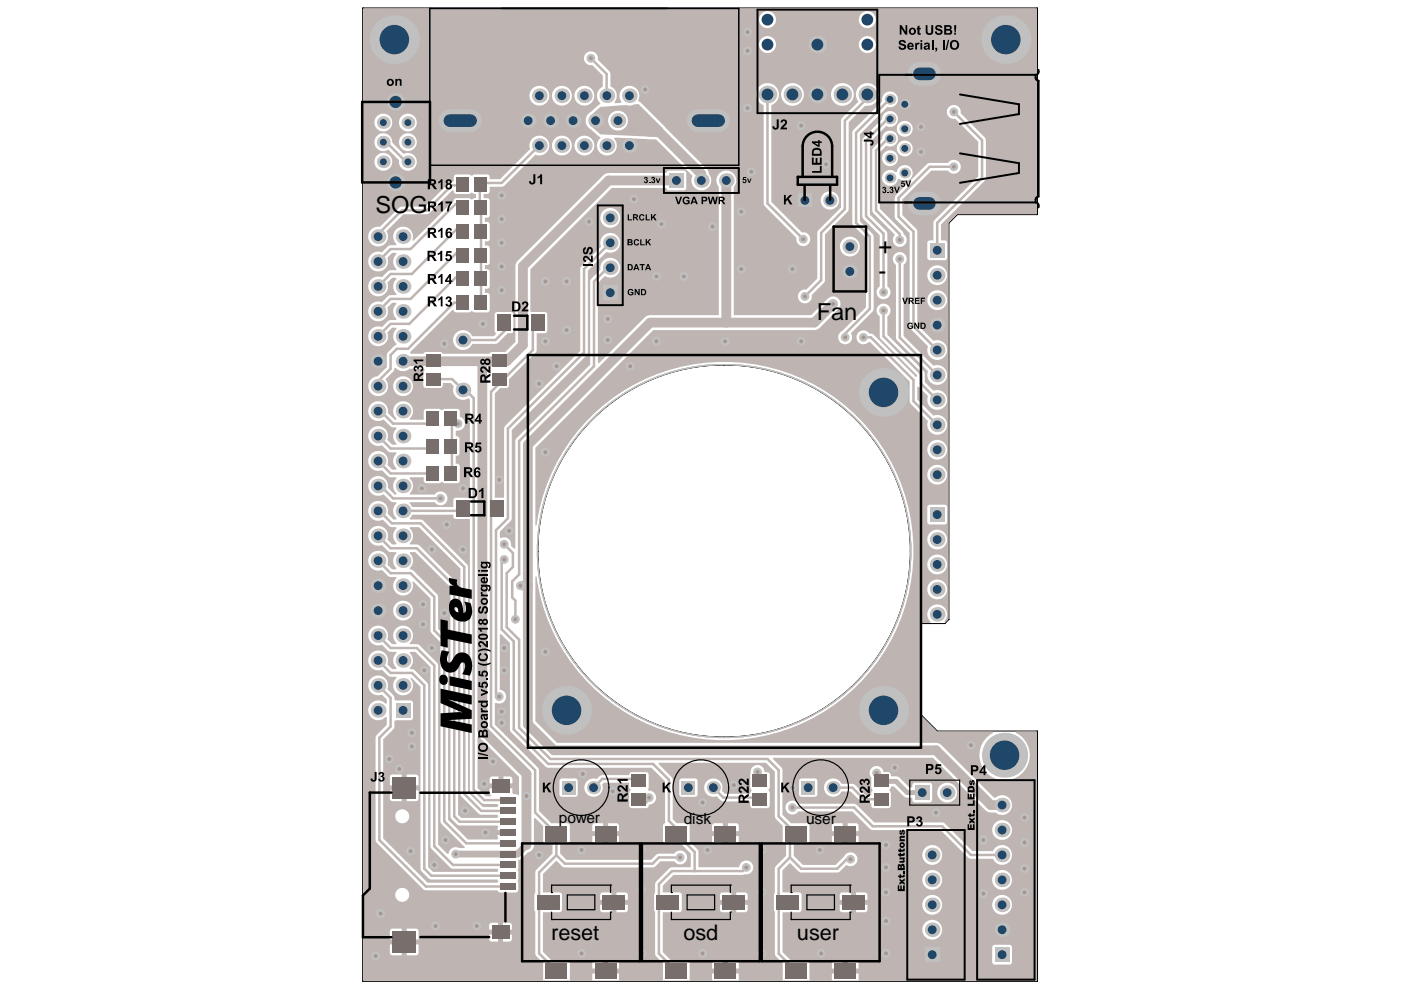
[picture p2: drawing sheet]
<svg xmlns="http://www.w3.org/2000/svg" width="297mm" height="210mm" viewBox="0 0 297 210" stroke-linecap="round" stroke-linejoin="round" font-family="sans-serif">
<defs><g id="words">
<g font-size="5">
<text x="79.6" y="45.1">SOG</text>
<text x="186.3" y="53.9">+</text>
<text x="186.3" y="59.1">-</text>
<text x="173.2" y="67.9">Fan</text>
</g>
<g font-size="4.6">
<text x="116.8" y="199.2">reset</text>
<text x="144.9" y="199.2">osd</text>
<text x="169" y="199.2">user</text>
</g>
<g font-size="3.3">
<text x="118.5" y="174.5">power</text>
<text x="145" y="174.7">disk</text>
<text x="170.9" y="174.7">user</text>
</g>
</g></defs>
<circle cx="153.5" cy="116.8" r="39.6" fill="none" stroke="#c0c0c0" stroke-width=".21"/>
<path d="M153.5 77.4h.1M153.5 77.4a39.5 39.5 0 0 0-39.5 39.4M153.5 77.4a39.5 39.5 0 0 1 39.5 39.4M114 116.8h.1M114 116.8v.1M114 116.9h.1M193 116.8h.1M193 116.8a39.5 39.5 0 0 1-39.4 39.5 39.5 39.5 0 0 1-39.6-39.4M200.4 132.2h.1M201.2 131.4l-.8 .8M201.2 131.4v-84.1l1.8-1.8 17-.1-.1-43.7h-143v206.3h143l.1-52.9-21.3-.1-3.3-3.4v-19.4h5M201.2 131.4h.1" fill="none" stroke="#000" stroke-width=".21"/>
<g fill="#a6968d">
<circle cx="170.3" cy="50.7" r=".42"/>
<circle cx="136.8" cy="19" r=".42"/>
<circle cx="128.9" cy="67.6" r=".42"/>
<circle cx="159.3" cy="36.4" r=".42"/>
<circle cx="139.2" cy="72.4" r=".42"/>
<circle cx="169.9" cy="72.4" r=".42"/>
<circle cx="153.7" cy="72.4" r=".42"/>
<circle cx="133.6" cy="77.7" r=".42"/>
<circle cx="158.5" cy="10.8" r=".42"/>
<circle cx="158.5" cy="6.8" r=".42"/>
<circle cx="134.4" cy="42.2" r=".42"/>
<circle cx="158.5" cy="22.9" r=".42"/>
<circle cx="125.3" cy="12.4" r=".42"/>
<circle cx="115.6" cy="72.4" r=".42"/>
<circle cx="115.6" cy="59.7" r=".42"/>
<circle cx="114.3" cy="81.4" r=".42"/>
<circle cx="118" cy="77.7" r=".42"/>
<circle cx="124.9" cy="47" r=".42"/>
<circle cx="157.2" cy="57" r=".42"/>
<circle cx="151.1" cy="48" r=".42"/>
<circle cx="120.1" cy="59.7" r=".42"/>
<circle cx="128.9" cy="72.1" r=".42"/>
<circle cx="82.6" cy="160.9" r=".42"/>
<circle cx="84.7" cy="163" r=".42"/>
<circle cx="94.7" cy="111.2" r=".42"/>
<circle cx="91.5" cy="137.4" r=".42"/>
<circle cx="90" cy="142.1" r=".42"/>
<circle cx="94.2" cy="130" r=".42"/>
<circle cx="97.1" cy="89.8" r=".42"/>
<circle cx="106.4" cy="46.5" r=".42"/>
<circle cx="106.4" cy="51.5" r=".42"/>
<circle cx="106.4" cy="56.5" r=".42"/>
<circle cx="106.4" cy="41.4" r=".42"/>
<circle cx="137.6" cy="169.1" r=".42"/>
<circle cx="185.9" cy="163.9" r=".42"/>
<circle cx="160.6" cy="163.7" r=".42"/>
<circle cx="144.2" cy="181.8" r=".42"/>
<circle cx="106.4" cy="153.3" r=".42"/>
<circle cx="87" cy="180.5" r=".42"/>
<circle cx="102.7" cy="166.2" r=".42"/>
<circle cx="87.3" cy="158.3" r=".42"/>
<circle cx="87.3" cy="155.4" r=".42"/>
<circle cx="161.5" cy="202.2" r=".42"/>
<circle cx="180.3" cy="182.2" r=".42"/>
<circle cx="158.2" cy="183.9" r=".42"/>
<circle cx="145" cy="58.6" r=".42"/>
<circle cx="187.9" cy="179.2" r=".42"/>
<circle cx="111.6" cy="168.8" r=".42"/>
<circle cx="129.9" cy="167.8" r=".42"/>
<circle cx="205.8" cy="158" r=".42"/>
<circle cx="208.5" cy="178.1" r=".42"/>
<circle cx="168" cy="171.2" r=".42"/>
<circle cx="149" cy="170.2" r=".42"/>
<circle cx="89.4" cy="103.6" r=".42"/>
<circle cx="104.5" cy="161.4" r=".42"/>
<circle cx="94.5" cy="178.1" r=".42"/>
<circle cx="105.8" cy="147.7" r=".42"/>
<circle cx="106.4" cy="150.9" r=".42"/>
<circle cx="208.5" cy="189.5" r=".42"/>
<circle cx="187.9" cy="195.3" r=".42"/>
<circle cx="187.9" cy="189.2" r=".42"/>
<circle cx="187.9" cy="183.9" r=".42"/>
<circle cx="189.7" cy="162.8" r=".42"/>
<circle cx="217.2" cy="178.6" r=".42"/>
<circle cx="217.2" cy="184.2" r=".42"/>
<circle cx="217.2" cy="189.2" r=".42"/>
<circle cx="102.4" cy="68.7" r=".42"/>
<circle cx="173.8" cy="180.2" r=".42"/>
<circle cx="150" cy="180.2" r=".42"/>
<circle cx="161.5" cy="189.2" r=".42"/>
<circle cx="123.3" cy="180.2" r=".42"/>
<circle cx="136.1" cy="202.2" r=".42"/>
<circle cx="198.4" cy="172.3" r=".42"/>
<circle cx="92.3" cy="196.3" r=".42"/>
<circle cx="89.7" cy="132.4" r=".42"/>
<circle cx="106.9" cy="142.1" r=".42"/>
<circle cx="89.7" cy="128.1" r=".42"/>
<circle cx="139.2" cy="58.6" r=".42"/>
<circle cx="106.9" cy="137.4" r=".42"/>
<circle cx="101.1" cy="196.3" r=".42"/>
<circle cx="79.6" cy="202.7" r=".42"/>
<circle cx="80.7" cy="193.7" r=".42"/>
<circle cx="123.6" cy="164.1" r=".42"/>
<circle cx="136" cy="188.7" r=".42"/>
<circle cx="136" cy="180.2" r=".42"/>
<circle cx="161.5" cy="180.2" r=".42"/>
<circle cx="187.9" cy="202.2" r=".42"/>
<circle cx="217.2" cy="173.3" r=".42"/>
<circle cx="168" cy="167" r=".42"/>
<circle cx="155.6" cy="166.5" r=".42"/>
<circle cx="102.9" cy="176.5" r=".42"/>
<circle cx="174.1" cy="202.2" r=".42"/>
<circle cx="149" cy="202.2" r=".42"/>
<circle cx="123.3" cy="202.2" r=".42"/>
<circle cx="168" cy="57" r=".42"/>
<circle cx="106.4" cy="61.5" r=".42"/>
<circle cx="120.1" cy="70" r=".42"/>
<circle cx="140.2" cy="47.5" r=".42"/>
<circle cx="92.1" cy="183.4" r=".42"/>
<circle cx="98.6" cy="171.9" r=".42"/>
<circle cx="91.5" cy="116.5" r=".42"/>
<circle cx="98.2" cy="116.5" r=".42"/>
<circle cx="114.3" cy="181.3" r=".42"/>
<circle cx="96.6" cy="181.1" r=".42"/>
<circle cx="98.2" cy="103.6" r=".42"/>
<circle cx="115.6" cy="138.2" r=".42"/>
<circle cx="115.6" cy="95.9" r=".42"/>
<circle cx="93.4" cy="105.7" r=".42"/>
<circle cx="106.9" cy="115.4" r=".42"/>
<circle cx="106.9" cy="118.6" r=".42"/>
<circle cx="110.3" cy="124.2" r=".42"/>
<circle cx="108" cy="112.5" r=".42"/>
<circle cx="109.3" cy="131.3" r=".42"/>
<circle cx="105.8" cy="101.7" r=".42"/>
<circle cx="94.2" cy="72.9" r=".42"/>
<circle cx="170.7" cy="62.8" r=".42"/>
<circle cx="190.8" cy="54.9" r=".42"/>
<circle cx="190.8" cy="50.9" r=".42"/>
<circle cx="187.3" cy="62" r=".42"/>
<circle cx="187.3" cy="65.8" r=".42"/>
<circle cx="202.2" cy="35.4" r=".42"/>
<circle cx="202.2" cy="23.7" r=".42"/>
<circle cx="176.6" cy="64.4" r=".42"/>
<circle cx="179.2" cy="71.5" r=".42"/>
<circle cx="183.1" cy="71.5" r=".42"/>
<circle cx="157.2" cy="44.9" r=".42"/>
<circle cx="169.9" cy="26.6" r=".42"/>
<circle cx="195.3" cy="32.2" r=".42"/>
<circle cx="195.3" cy="26.9" r=".42"/>
<circle cx="175.2" cy="34.8" r=".42"/>
</g>
<g fill="#beb5b2">
<path d="M86.9 117.1h1.1l7.5 7.4 .1 48.9 1.5 1.6h8.4l.1 .4-.1 .6h2.2v1h-2.2l.1 .6-.1 .4h-6.3l-4.2-4.2v-38l-.2-.6-1.9-1.8-.1-7.2-5.2-5.2-.7-.3-.1-.2a2.07 2.07 0 0 0 0-3.2z"/>
<path d="M86.9 111.8h1.9l8.8 8.7v47.8l.3 .6 3.8 3.8h3.8l.1 .3-.1 .4h-7.7l-.7-.7v-48.5l-.2-.6-8-7.9-.5-.3h-1.5l-.1-.2a2.07 2.07 0 0 0 0-3.2z"/>
<path d="M87.4 109.1h8.7a.67 .67 0 0 0 .6 .9l2.9 .1v57.3l.3 .6 2.5 2.4 3.1 .1 .1 .3-.1 .3h-3.1l-3.2-3.1v-48.1l-9.5-9.5-.5-.3h-2.3l-.1-.2z"/>
<path d="M86.9 138.2h1.1l3.3 3.2v38.3l4.4 4.4 9.8 .1 .1 .3-.1 .4h-13.7l-1-1.1v-38.5l-.3-.6-2.6-2.6-.2-.2h-.8l-.1-.3a2.07 2.07 0 0 0 0-3.1z"/>
<path d="M101.2 156.3l.3-.1 8.5 8.5v3.8l-.2 .1-.2-.2h-.8l-.2-.3v-.9h-4.8v1.1l.3 .3-.1 .2h-1l-1.8-1.7zM106.7 164.6v1.5h1.9v-.9l-.1-.4-.4-.2zM104 164.8l-.2 .4v.9h1.9v-1.5h-1.4z"/>
<path d="M125.1 24.6l2.2-1.9 5.4-.4a2 2 0 0 0 1.8-.2h.9l5.1 5.1v1.7l-.2 .2-13-.6-2.2-1.9zM128.9 25.6a2.11 2.11 0 0 0 4.2 0 2.11 2.11 0 0 0-4.2 0z"/>
<path d="M139.7 161.7h22.7l1.9 1.9v9.5l.2 .5 1.5 1.5v3.3l.1 .4 .6 .1v2.6l-2.4 2.4v5.4l-.2 .5v3.1l.2 .4v8.9l.2 .6 1.5 1.4-.1 3.7-9.1 .1-.2-.3v-1.3h-5.6v1.3l-.2 .3h-4.4l-.2-.3v-3.5l-.1-.4-.4-.1h-3.4l-1.8-1.8v-8.5h3.5l.4-.1 .2-.4v-3.1l-.2-.4-.4-.2h-3.5v-1.4l2.3-2.3h14.6l.5-.2a1.48 1.48 0 0 0 1.8-1.2 1.48 1.48 0 0 0-1.3-1.7 1.48 1.48 0 0 0-1.7 1.5h-8.6l-.1-3.6-1.8-1.9v-3.5l-.5-.4h-2.2l-.9-.8v-8.7l-3-3zM149.9 165.6a1.94 1.94 0 0 0-.3 2.4 1.94 1.94 0 0 0 2.3 .8l.9 .9 .6 .2h5.7v1.1l.3 .3h3.5l.3-.5v-2.7l-.3-.5 .3-.7v-2.7l-.3-.5h-.8a1.52 1.52 0 0 0-1.7-1.5 1.52 1.52 0 0 0-1.3 1.8v2.9l.2 .7-.2 .3v.4h-5.4l-.6-.6a1.94 1.94 0 0 0-.8-2.4 1.94 1.94 0 0 0-2.4 .3zM144.2 165.2l-.2 .4v2.8l.2 .4 .3 .1h2.9l.3-.1 .2-.4v-2.8l-.2-.4-.3-.1h-2.9zM154.3 174.5v1.7h2.3v-1.1l-.1-.4-.4-.2zM151.1 174.7l-.1 .4v1.1h2.3v-1.7h-1.8zM154.3 177.3v1.6h1.8l.5-.3v-1.3zM151 177.3v1.1l.1 .4 .4 .1h1.8v-1.6zM156.1 189.2v1.6h2.4v-1.3l-.3-.2zM152.8 189.4l-.2 .4v1h2.4v-1.6h-1.8zM156.1 191.8v1.6h1.9l.5-.3v-1.3zM152.6 191.8l.1 1.3 .3 .3h2v-1.6zM154.3 203.7v1.7h2.3v-1.2l-.1-.4-.4-.1zM151.1 203.8l-.1 .4v1.2h2.3v-1.7h-1.8z"/>
<path d="M106 134.5l.2-.1 1.9 1.9v18.4l.2 .5 7.6 7.5 22.2 .1 2.9 2.9 .1 8.6-.5 .8v3.5l.5 .3h3.3l2.1 2.1v2.9h-4.3l-3.2 3.3-.1 2.1-.2 .5v3.1l.2 .4v8.9l.2 .6 1.5 1.4v3.5l-.2 .3h-9l-.2-.3v-1.3h-5.6v1.3l-.2 .3h-4.4l-.2-.3v-3.5l-.1-.4-.4-.1h-3.3l-1.9-1.9v-8.4h3.5l.4-.1 .2-.4v-3.1l-.2-.4-.4-.2h-3.5v-3.9l2.9-2.8 1.2 1.2 .6 .2h18.6l.6-.2 1-1.1h3a1.47 1.47 0 0 0 2.2 .3 1.47 1.47 0 0 0 0-2.2 1.47 1.47 0 0 0-2.2 .3l-3.6 .1-1.4 1.2h-17.9l-1.3-1.3v-2.1h1.5l.5-.3v-3.7l-.5-.4h-3.4l-2.6-2.6-.1-8.9-9.3-9.4v-4.5l.3-.1a1.47 1.47 0 0 0 2.1-.9 1.47 1.47 0 0 0-1.3-1.9zM124.5 165.6a1.95 1.95 0 0 0 .9 3.3 1.95 1.95 0 0 0 2.3-2.6l.3-.3h5.4v.9l.3 .5-.3 .7v2.7l.2 .4 .3 .1h3.1l.4-.1 .3-.6a1.51 1.51 0 0 0 1.4-1.6 1.51 1.51 0 0 0-1.6-1.4v-3.4l-.3-.5h-3.3l-.3 .2-.2 .4h-5.7l-.6 .3-.6 .6a1.88 1.88 0 0 0-2 .4zM118.8 165.2l-.2 .4v2.8l.2 .4 .3 .1h2.9l.3-.1 .2-.4v-2.8l-.2-.4-.3-.1h-2.9zM128.9 174.5v1.7h2.3v-1.1l-.1-.4-.4-.2zM125.7 174.7l-.1 .4v1.1h2.3v-1.7h-1.8zM128.9 177.3v1.6h1.8l.5-.3v-1.3zM125.6 177.3v1.1l.1 .4 .4 .1h1.8v-1.6zM130.7 189.2v1.6h2.4v-1.3l-.3-.2zM127.4 189.4l-.2 .4v1h2.4v-1.6h-1.8zM130.7 191.8v1.6h1.9l.5-.3v-1.3zM127.2 191.8l.1 1.3 .3 .3h2v-1.6zM128.9 203.7v1.7h2.3v-1.2l-.1-.4-.4-.1zM125.7 203.8l-.1 .4v1.2h2.3v-1.7h-1.8z"/>
<path d="M77 1.8h142.6l.3 .3v43.3h-16.9l-1.9 1.9v84l-.7 .7-.1-.3 .2-.4a2.1 2.1 0 0 0-.6-2.8 2.1 2.1 0 0 0-2.9 .5 2.1 2.1 0 0 0 .3 2.8l-.1 .3h-1.9v19.8h.2l3.2 3.2h11.8l.1 .3-.6 .3a5.3 5.3 0 0 0-.9 8.1 5.3 5.3 0 0 0 8.1-.5 5.3 5.3 0 0 0-1.8-7.9l.1-.3h4.4l-.1 52.9h-37.6l-.2-.3v-1.3h-5.6v1.3l-.2 .3h-4.4l-.2-.3v-3.5l-.1-.4-.4-.1h-3.4l-1.8-1.8v-8.5h3.5l.4-.1 .2-.4v-3.1l-.2-.4-.4-.2h-3.5v-4.7l1.6-1.6 1.8 1.9 .6 .2h7.6l.6-.2 1.4-1.4 .1 .1a1.48 1.48 0 0 0 2-.6 1.48 1.48 0 0 0-.7-2.1 1.48 1.48 0 0 0-2 .8l-1.7 1.8h-7l-1.9-1.9v-2.6h2.8l.5-.3v-3.7l-.5-.4h-3.4l-1.8-1.8v-9.4l-.2-.6-1.8-1.8 .1-.2h33.8l11.2 11.1 .7 .4 1.4 .1 .3 .2a2.1 2.1 0 0 0 3.2-2 2.1 2.1 0 0 0-3.5-1.4h-.4l-11.1-11.1-.7-.4-80.8-.1-4.6-4.6v-30.7h.3l.6 3.8 .7 2.5 1.9 5 2.5 4.6 1.4 2.2 3.4 4 3.8 3.6 4.3 3 2.2 1.3 4.8 2.2 5 1.5 5.2 .8 5.3 .2 5.2-.5 5.1-1.2 2.5-.8 4.7-2.2 4.5-2.8 4.1-3.3 3.5-3.8 1.6-2.1 2.8-4.4 1.2-2.4 1.8-4.9 1.2-5.2 .6-5.2-.2-5.2-.9-5.2-.7-2.5-1.8-4.9-2.5-4.6-1.5-2.2-3.3-4.1-1.8-1.9-4.1-3.3-4.5-2.7-4.7-2.2-5-1.5-2.7-.5-5.2-.6-5.2 .2-5.2 .9-2.5 .7-4.9 1.8-4.7 2.5-4.2 3-2 1.8-3.6 3.8-3.1 4.2-1.3 2.3-2.2 4.8-1.5 5-.6 3.7h-.3v-16.4l25-25h34.2l.8-.2 .3-.3 3.9-3.9a1.58 1.58 0 0 0 0-2.3 1.58 1.58 0 0 0-2.2 0l-3.5 3.5h-16.4v-27.2l.2-.3a2.1 2.1 0 0 0-2-3.1 2.1 2.1 0 0 0-1.4 3.4v27.2l-15 .1-.7 .4-9.7 9.7-.2-.1v-16.9l1.4-1.5 .1 .1a2.1 2.1 0 0 0 3.1-1.2 2.1 2.1 0 0 0-1.9-2.7 2.1 2.1 0 0 0-2.2 2.5l-1.9 1.9-.3 .6v17.6l-15.8 15.9v23.1l-.3 .1-.7-.7a1.46 1.46 0 0 0-.5-1.5 1.46 1.46 0 0 0-1.6-.1l-.2-.1v-1.2l2.3-2.3 .2-.6v-18.7l16.1-16.1v-17.7l4-4 .2 .1a2.1 2.1 0 0 0 2.7-1.9 2.1 2.1 0 0 0-2.4-2.2 2.1 2.1 0 0 0-1.7 2.9l-4.3 4.4-.1 17.7-16.1 16.2v14.8l-2 .1v-22.1l1.2-1.1h1.3l.3-.2 .2-.4v-1.3l5.7-5.6 .2-.6v-3.5l1.9-.1 .3-.5v-3.4l-.1-.4-.4-.2-3.1-.1v-8.9l17.3-17.3h11.6l.2 .4 .3 .2h3.2l.4-.2 .1-.4v-3.1l-.1-.4-.4-.1h-3.2l-.3 .1-.2 .4h-12.2l-.8 .2-18.8 18.7-.2 .8v16.1l-2.1 2.1h-2.9l-.5 .4h-9.9l-.6-.4h-3l-.5 .4h-2.8v-.4l8.9-8.9 .8 .5h2.7l.5-.2 .7 .2h2.7l.5-.3v-3.5l-.3-.3h-.7v-.9h.7l.3-.3v-3.3l-.3-.5h-.7v-.9h.7l.3-.3v-3.3l-.3-.5h-.7v-.9l.7-.1 .3-.3v-3.2l-.3-.5-.7-.1v-.8l.7-.1 .3-.3v-3.2l-.3-.5-1-.1v-.9l1.2-.1 .1-.4v-1h2.6l.5-.2 6.6-6.6 .3 .1a2.1 2.1 0 0 0 2.7-1.9 2.1 2.1 0 0 0-2.4-2.2 2.1 2.1 0 0 0-1.7 2.8l-6.4 6.4h-2.2v-.7l-.5-.3h-2.7l-.5 .3-.7-.3h-2.9l-.3 .3v1.2l-.7 .1-.3 .1-5 5.1-5.3 .1-4.3 4.2h-.4a2.11 2.11 0 0 0-2.1 2.5 2.11 2.11 0 0 0 2.8 1.5 2.11 2.11 0 0 0 1-3.1l3.6-3.6h5.3l5.1-5.1 .3 .1 .2 .6 .3 .1h2.7l.5-.2 1 .2v.9l-.5 .1-.3 .2-.7-.3h-2.7l-.3 .2-.2 .4-8.6 8.5-.2-.2a2.1 2.1 0 0 0-2.4-2.8 2.1 2.1 0 0 0-.9 3.6l-.1 .3-1.5 .1-1.5 1.4-.3-.1a2.1 2.1 0 0 0-2.6 1.9 2.1 2.1 0 0 0 2.4 2.2 2.1 2.1 0 0 0 1.6-2.8l1.1-1.1h.8v.4a2.09 2.09 0 0 0 .1 3l-.1 .3h-1.5l-1.5 1.5-.3-.1a2.1 2.1 0 0 0-2.6 1.9 2.1 2.1 0 0 0 2.4 2.2 2.1 2.1 0 0 0 1.6-2.9l1.1-1h.8v.3a2.09 2.09 0 0 0 .1 3.1l-.1 .3h-1.5l-1.5 1.5-.3-.1a2.1 2.1 0 0 0-2.6 1.9 2.1 2.1 0 0 0 2.4 2.2 2.1 2.1 0 0 0 1.6-2.9l1.1-1h.8v.3a2.09 2.09 0 0 0 .1 3.1l-.1 .3h-1.5l-1.5 1.5-.3-.1a2.1 2.1 0 0 0-2.6 1.9 2.1 2.1 0 0 0 2.4 2.2 2.1 2.1 0 0 0 1.6-2.9l1.1-1h.8v.3a2.09 2.09 0 0 0 .1 3.1l-.1 .3-.4 .2-1.5 1.6-.1 2.8-1.9 2a2.1 2.1 0 0 0-1.9 2.7 2.1 2.1 0 0 0 3 1.2 2.1 2.1 0 0 0 .5-3.3l1.7-1.6 .2-.7h.4a2.08 2.08 0 0 0 2.8 .1h3.1l.1 .1-.3 .7v2.7l.4 .5h3.4l.3-.3 .1-.7h1.6l.7 .7a2.09 2.09 0 0 0 .6 2.4 2.09 2.09 0 0 0 2.5 .1l.3 .3v20.8l-3.2 .1-.3 .5v1.4h-8.7l-.6-.8 .1-.2h5.3l.2 .2a1.48 1.48 0 0 0 2.1 0 1.48 1.48 0 0 0-.2-2.2 1.48 1.48 0 0 0-2.1 .4h-5.3l-.1-.3a2.07 2.07 0 0 0 0-3.1l.1-.3h2.9l.1 .9 .5 .4h2.7l.4-.3 .8 .3 2.9-.1 .3-.5-.1-3.3a.68 .68 0 0 0-.8-.3v-1.7l.7-.1 .1-.4v-3.3l-.3-.3h-.5v-1l.3-.2a1.47 1.47 0 0 0 1.7-1.2 1.47 1.47 0 0 0-1.1-1.7l-.1-1.4-.2-.3h-2.9l-.8 .3-.4-.3h-2.7l-.5 .3-.1 2h-2.9l.1-.3a2.1 2.1 0 0 0-.1-3 2.1 2.1 0 0 0-3 0 2.1 2.1 0 0 0 .2 3l-.1 .3h-.3l-1.5-1.4 .1-.4a2.11 2.11 0 0 0-2.5-2.1 2.11 2.11 0 0 0-1.6 2.8 2.11 2.11 0 0 0 3.1 1l1.7 1.7h1v.4a2.09 2.09 0 0 0 .1 3l-.1 .3h-.8l-1.1-1.1 .1-.2a2.1 2.1 0 0 0-1.9-2.7 2.1 2.1 0 0 0-2.2 2.5 2.1 2.1 0 0 0 2.9 1.6l1.5 1.4 1.5 .1v.4a2.09 2.09 0 0 0 .1 3l-.1 .3h-.8l-1.1-1.1 .1-.2a2.1 2.1 0 0 0-1.9-2.7 2.1 2.1 0 0 0-2.2 2.5 2.1 2.1 0 0 0 2.9 1.6l1.5 1.4 1.5 .1v.3a2.09 2.09 0 0 0 .1 3.1l-.1 .3h-.3l-1.5-1.5 .1-.4a2.11 2.11 0 0 0-2.5-2.1 2.11 2.11 0 0 0-1.6 2.9 2.11 2.11 0 0 0 3.1 1l1.7 1.6 1 .1v.3a2.09 2.09 0 0 0 .1 3.1l-.1 .2h-.6l-1.2-1.2a2.11 2.11 0 0 0-2-2.7 2.11 2.11 0 0 0-2.1 2.6 2.11 2.11 0 0 0 3 1.4l1.4 1.3 .6 .3h.9v.3a2.09 2.09 0 0 0 .1 3.1l-.1 .2h-.8l-1.1-1 .1-.3a2.1 2.1 0 0 0-1.9-2.6 2.1 2.1 0 0 0-2.2 2.4 2.1 2.1 0 0 0 2.9 1.6l1.5 1.5 1.5 .1v.3a2.09 2.09 0 0 0 .1 3.1l-.1 .2h-.8l-1.1-1 .1-.3a2.1 2.1 0 0 0-1.9-2.6 2.1 2.1 0 0 0-2.2 2.4 2.1 2.1 0 0 0 2.9 1.6l1.5 1.5h1.5v.4a2.1 2.1 0 0 0 1 3.5 2.1 2.1 0 0 0 2.4-2.8l.2-.1 3.7 3.6v7.1l2.1 2.1v38l.2 .6 4.9 4.9v.2h-1.2a1.47 1.47 0 0 0-2.2 1.2l-.2 .1-2-2v-38l-.3-.6-3.7-3.7-.5-.2h-1.5l-.1-.3a2.1 2.1 0 0 0 .2-3 2.1 2.1 0 0 0-3.1 0 2.1 2.1 0 0 0 .2 3l-.1 .3h-.8l-1.1-1.1 .1-.2a2.1 2.1 0 0 0-1.9-2.7 2.1 2.1 0 0 0-2.2 2.5 2.1 2.1 0 0 0 2.9 1.6l1.5 1.4 1.5 .1v.3a2.09 2.09 0 0 0 .1 3.1l-.1 .3h-.8l-1.1-1.1 .1-.2a2.1 2.1 0 0 0-1.9-2.7 2.1 2.1 0 0 0-2.2 2.5 2.1 2.1 0 0 0 2.9 1.6l1.5 1.4 1.5 .1v.3a2.1 2.1 0 0 0-.1 3 2.1 2.1 0 0 0 3 .1 2.1 2.1 0 0 0 .1-3l.2-.3 2 2v38.9l1.7 1.7 .6 .3h14l.1 .3-.1 .4h-14.9l-9.4-9.4v-21l2.4-2.4v-1.5l.3-.2h3.1l.4-.2 .2-.3v-3.2l-.2-.3-.4-.2h-3.1l-.3-.2-.2-.9-1.3-1.3a2.1 2.1 0 0 0-1.7-2.9 2.1 2.1 0 0 0-2.3 2.4 2.1 2.1 0 0 0 2.9 1.7l1 1v.8h-.3a2.11 2.11 0 0 0-3 0 2.11 2.11 0 0 0 0 3 2.11 2.11 0 0 0 3-.1l.3 .1v1.6l-2.1 2.2-.3 .5 .1 22 10 10.1 .6 .3h15.2l.1 .3 .4 .1h3.6l.3-.5v-1.5l-.2-.3 .2-.5v-1.5l-.2-.3 .2-.5-.1-1.7 .8-.4 1.4-1.3a1.58 1.58 0 0 0 1.2-1.5v-5.7l.3-.1 1.7 1.7v3.3l.1 .4 .4 .1h1.4v2.1l-3.4 3.4-.2 .6v4.3l-.2 .5v3.1l.2 .4v8.9l.2 .5 1.5 1.5v3.5l-.2 .3-38-.1zM182.1 4.2a1.81 1.81 0 0 0 3.6 0 1.81 1.81 0 0 0-3.6 0zM160.9 4.2a1.81 1.81 0 0 0 3.6 0 1.81 1.81 0 0 0-3.6 0zM182.1 9.5a1.81 1.81 0 0 0 3.6 0 1.81 1.81 0 0 0-3.6 0zM160.9 9.5a1.81 1.81 0 0 0 3.6 0 1.81 1.81 0 0 0-3.6 0zM121.8 20.3a2.11 2.11 0 0 0 4.2 0 2.11 2.11 0 0 0-4.2 0zM117 20.3a2.11 2.11 0 0 0 4.2 0 2.11 2.11 0 0 0-4.2 0zM112.2 20.3a2.15 2.15 0 0 0 4.3 0 2.15 2.15 0 0 0-4.3 0zM182.2 18.3a2.38 2.38 0 0 0-.2 3.2l-3.6 3.8-.1 18.7-4.9 5.1-.1 10-2.3 2.3a1.47 1.47 0 0 0-1.8 1.4 1.47 1.47 0 0 0 1.6 1.5 1.47 1.47 0 0 0 1.3-1.7l2.7-2.9 .1-10 5-5v-18.8l3.6-3.5a2.42 2.42 0 0 0 2.7-3.1 2.42 2.42 0 0 0-4-1zM176.2 20a2.42 2.42 0 0 0 4.8 0 2.42 2.42 0 0 0-4.8 0zM165.6 20a2.42 2.42 0 0 0 4.8 0 2.42 2.42 0 0 0-4.8 0zM187.5 19.9a1.66 1.66 0 0 0-.4 1.5l-6.2 6.2-.2 .5v19.2l.2 .5 2.7 2.7v14.7l-5 4.9a1.48 1.48 0 0 0-.8 2.1 1.48 1.48 0 0 0 2.1 .6 1.48 1.48 0 0 0 .5-2.1l4.6-4.6 .2-.6v-15.3l-.2-.6-2.7-2.7v-18.4l5.8-5.8a1.69 1.69 0 0 0 2.2-2 1.69 1.69 0 0 0-2.8-.8zM187.5 24l-.4 .8-.1 .5-3.9 3.9-.3 .6v16l.3 .6 3.4 3.5v10.8a1.47 1.47 0 0 0-.3 2.2 1.47 1.47 0 0 0 2.2 0 1.47 1.47 0 0 0-.3-2.2v-11.5l-3.7-3.7v-15.4l3.5-3.4a1.69 1.69 0 0 0 2.2-.5 1.69 1.69 0 0 0-.3-2.3 1.69 1.69 0 0 0-2.3 .1zM84.6 26a1.9 1.9 0 0 0 3.8 0 1.9 1.9 0 0 0-3.8 0zM79.4 26a1.9 1.9 0 0 0 3.8 0 1.9 1.9 0 0 0-3.8 0zM79.9 28.8a1.89 1.89 0 0 0-.1 2.6 1.89 1.89 0 0 0 2.5 .3l2.3 2.3a1.89 1.89 0 0 0 2 2.2 1.89 1.89 0 0 0 1.7-2.4 1.89 1.89 0 0 0-2.7-1.1l-2.4-2.5a1.89 1.89 0 0 0-1.2-1.8 1.89 1.89 0 0 0-2.1 .4zM190.1 27.3a1.7 1.7 0 0 0 3.4 0 1.7 1.7 0 0 0-3.4 0zM187.5 28.2l-.4 .8-.1 .5-1.8 1.8-.3 .6v12.7l.3 .6 4.5 4.5a1.49 1.49 0 0 0 0 2.2 1.49 1.49 0 0 0 2.2-.1 1.49 1.49 0 0 0-.3-2.2l-.3-.5-4.8-4.8v-12.1l1.4-1.3a1.69 1.69 0 0 0 2.2-.6 1.69 1.69 0 0 0-.3-2.2 1.69 1.69 0 0 0-2.3 .1zM84.6 30.1a1.9 1.9 0 0 0 3.8 0 1.9 1.9 0 0 0-3.8 0zM121.8 30.9a2.11 2.11 0 0 0 4.2 0 2.11 2.11 0 0 0-4.2 0zM117 30.9a2.11 2.11 0 0 0 4.2 0 2.11 2.11 0 0 0-4.2 0zM190.1 31.5a1.7 1.7 0 0 0 3.4 0 1.7 1.7 0 0 0-3.4 0zM187 33.6a1.7 1.7 0 0 0 3.4 0 1.7 1.7 0 0 0-3.4 0zM79.4 34.3a1.9 1.9 0 0 0 3.8 0 1.9 1.9 0 0 0-3.8 0zM187.5 36.5a1.68 1.68 0 0 0 .4 2.7 1.68 1.68 0 0 0 2.5-1.2l.2-.1a1.68 1.68 0 0 0 2.6-.3 1.68 1.68 0 0 0-.8-2.5 1.68 1.68 0 0 0-2.2 1.3l-.3 .1a1.69 1.69 0 0 0-2.4 0zM189.9 41.4l-.2 .6 .1 4.2 3.1 3.2v20.1l3.9 3.9a2.1 2.1 0 0 0 1.6 2.9 2.1 2.1 0 0 0 2.4-2.3 2.1 2.1 0 0 0-2.9-1.7l-3.4-3.4v-19.8l-.3-.6-2.9-2.9v-3.3l6.2-6.1h3.5a1.47 1.47 0 0 0 2.2 .3 1.47 1.47 0 0 0 0-2.3 1.47 1.47 0 0 0-2.2 .4h-4.2zM124.2 11.3a1.47 1.47 0 0 0-.2 1.8 1.47 1.47 0 0 0 1.6 .7l2.2 2.2v2.4a2.07 2.07 0 0 0-.5 3.5l-.1 .2-1.9 1.6a2.09 2.09 0 0 0-1.1 1.9 2.09 2.09 0 0 0 1.1 1.8l2 1.8a2.13 2.13 0 0 0-.3 3 2.13 2.13 0 0 0 3 .3 2.13 2.13 0 0 0 .2-3.1l.1-.2 8.8 .4 7.7 7.7a2.1 2.1 0 0 0 2.1 3.1 2.1 2.1 0 0 0 1.4-3.5l-.2-.8-.3-.3-14.5-14.5a2.11 2.11 0 0 0-2-3.1 2.11 2.11 0 0 0-1.5 3.4l-.1 .2-1.3 .1-.1-.3a2.07 2.07 0 0 0-.9-3.3v-2.9l-2.7-2.7a1.47 1.47 0 0 0-.7-1.6 1.47 1.47 0 0 0-1.8 .2zM174 42.5a1.95 1.95 0 0 0 3.9 0 1.95 1.95 0 0 0-3.9 0zM127.3 46.2a2.11 2.11 0 0 0 4.2 0 2.11 2.11 0 0 0-4.2 0zM161 18.3a2.4 2.4 0 0 0 .9 4l.1 21.1 6.9 7a1.47 1.47 0 0 0 1.3 1.8 1.47 1.47 0 0 0 1.6-1.6 1.47 1.47 0 0 0-1.8-1.3l-6.5-6.5v-20.5a2.42 2.42 0 0 0 1.3-3.6 2.42 2.42 0 0 0-3.8-.4zM178.1 52.3a2.11 2.11 0 0 0 4.2 0 2.11 2.11 0 0 0-4.2 0zM201.2 22.7a1.47 1.47 0 0 0-.3 1.7 1.47 1.47 0 0 0 1.6 .8l4.9 4.8v7.4l-9.4 9.5-.1 4.1h-1l-.3 .5v3.1l.2 .4 .3 .2h3.2l.3-.2 .2-.4v-3.1l-.3-.5h-1v-3.4l9.5-9.5v-8.7l-5.3-5.4a1.47 1.47 0 0 0-.8-1.6 1.47 1.47 0 0 0-1.7 .3zM196.6 58.4a2.11 2.11 0 0 0 4.2 0 2.11 2.11 0 0 0-4.2 0zM196.6 63.6a2.11 2.11 0 0 0 4.2 0 2.11 2.11 0 0 0-4.2 0zM96.7 70.6a2.1 2.1 0 0 0 .3 3.2 2.1 2.1 0 0 0 3.1-.9l5.3-.1 2.2-2.1 1.1-.2 .2-.4-.1-3.6-.5-.4h-2.9l-.4 .2-.1 .4v3.4l.2 .8-.4 .4h-4.6a2.09 2.09 0 0 0-3.4-.7zM186.3 64.8a1.47 1.47 0 0 0 .2 2.3l.1 4.5 7.9 8v.2l-.3 .1-9.3-9.1a1.01 1.01 0 0 1-1.1-.6 1.48 1.48 0 0 0-2 .5 1.48 1.48 0 0 0 .3 2 1.48 1.48 0 0 0 2-.2h.4l8.4 8.4v4.5l3.9 3.9a2.1 2.1 0 0 0 1.6 2.9 2.1 2.1 0 0 0 2.4-2.4 2.1 2.1 0 0 0-2.9-1.7l-3.4-3.4v-2.6l.3-.1 2 2a2.1 2.1 0 0 0 1.6 2.9 2.1 2.1 0 0 0 2.4-2.4 2.1 2.1 0 0 0-2.9-1.6l-1.8-1.9v-1.8l-.3-.5-7.7-7.7v-3.9a1.47 1.47 0 0 0 .4-2.2 1.47 1.47 0 0 0-2.2-.1zM189.7 53.9a1.47 1.47 0 0 0 .3 2.2v15.8l6.8 6.8a2.1 2.1 0 0 0 1.6 2.9 2.1 2.1 0 0 0 2.4-2.4 2.1 2.1 0 0 0-2.9-1.6l-6.3-6.4v-15.1a1.47 1.47 0 0 0 .3-2.1 1.47 1.47 0 0 0-2.2-.1zM83.4 81.9a2.11 2.11 0 0 0 4.2 0 2.11 2.11 0 0 0-4.2 0zM196.6 95.4a2.11 2.11 0 0 0 4.2 0 2.11 2.11 0 0 0-4.2 0zM196.6 100.6a2.11 2.11 0 0 0 4.2 0 2.11 2.11 0 0 0-4.2 0zM196.8 107.2l-.2 .3v3.2l.2 .3 .3 .2h3.2l.3-.2 .2-.3v-3.2l-.2-.3-.3-.2h-3.2zM196.6 114.4a2.11 2.11 0 0 0 4.2 0 2.11 2.11 0 0 0-4.2 0zM196.6 119.7a2.11 2.11 0 0 0 4.2 0 2.11 2.11 0 0 0-4.2 0zM196.6 125a2.11 2.11 0 0 0 4.2 0 2.11 2.11 0 0 0-4.2 0zM83.4 129.5a2.11 2.11 0 0 0 4.2 0 2.11 2.11 0 0 0-4.2 0zM86.2 164.2v2.3h2.5v-1.7l-.1-.4-.4-.2zM82.8 164.4l-.1 .4v1.7h2.5v-2.3h-2zM175.3 165.6a1.95 1.95 0 0 0 .2 3 1.95 1.95 0 0 0 2.9-.8h2l2.5 2.4 1.8 .1 .1 .7 .5 .3h3l.4-.1 .2-.4v-2.7l-.3-.7 .2-.3 .1-.3h.6l2.4 2.2 1.5 .1 .1 .7 .3 .3 3.3 .1 .5-.4v-3.3l-.3-.5h-3.5l-.3 .3-.1 .7h-.6l-2.4-2.3-1.5-.1a.66 .66 0 0 0-.6-.9h-1a1.47 1.47 0 0 0-2-1.2 1.47 1.47 0 0 0-.6 2.3v2.1l.3 .5-.2 .5-.1 .8h-1.2l-2.5-2.5h-2.6a1.93 1.93 0 0 0-3.1-.6zM169.6 165.2l-.2 .4v2.8l.2 .4 .3 .1h2.9l.3-.1 .2-.4v-2.8l-.2-.4-.3-.1h-2.9zM86.2 167.6v2.3h2l.4-.2 .1-.4v-1.7zM82.7 167.6v1.7l.1 .4 .4 .2h2v-2.3zM198.7 168.1a2.11 2.11 0 0 0 4.2 0 2.11 2.11 0 0 0-4.2 0zM83.8 173.1a1.5 1.5 0 0 0 3 0 1.5 1.5 0 0 0-3 0zM179.7 174.5v1.7h2.3v-1.1l-.1-.4-.4-.2zM176.5 174.7l-.1 .4v1.1h2.3v-1.7h-1.8zM210.4 176a2.11 2.11 0 0 0 4.2 0 2.11 2.11 0 0 0-4.2 0zM179.7 177.3v1.6h1.8l.5-.3v-1.3zM176.4 177.3v1.1l.1 .4 .4 .1h1.8v-1.6zM167 170.2a1.47 1.47 0 0 0 .1 2.2 1.47 1.47 0 0 0 2.1-.4h11.5l3.8 3.8 .5 .2h14.4l6.1 6 5 .1a2.1 2.1 0 0 0 3.3 .8 2.1 2.1 0 0 0 0-3.3 2.1 2.1 0 0 0-3.3 .9h-4.3l-6.1-6.1h-14.7l-4-3.9-12.2-.1a1.47 1.47 0 0 0-2.2-.2zM195.5 181.3a2.15 2.15 0 0 0 4.3 0 2.15 2.15 0 0 0-4.3 0zM210.4 186.6a2.11 2.11 0 0 0 4.2 0 2.11 2.11 0 0 0-4.2 0zM195.5 186.6a2.15 2.15 0 0 0 4.3 0 2.15 2.15 0 0 0-4.3 0zM181.5 189.2v1.6h2.4v-1.3l-.3-.2zM178.2 189.4l-.2 .4v1h2.4v-1.6h-1.8zM83.8 189.7a1.5 1.5 0 0 0 3 0 1.5 1.5 0 0 0-3 0zM181.5 191.8v1.6h1.9l.5-.3v-1.3zM178 191.8l.1 1.3 .3 .3h2v-1.6zM210.4 191.8a2.11 2.11 0 0 0 4.2 0 2.11 2.11 0 0 0-4.2 0zM195.5 191.8a2.15 2.15 0 0 0 4.3 0 2.15 2.15 0 0 0-4.3 0zM106.6 195.6v1.5h1.9v-.9l-.1-.4-.4-.2zM103.9 195.8l-.2 .4v.9h1.9v-1.5h-1.4zM86.2 196.9v2.3h2.5v-1.8l-.1-.4-.4-.1zM82.8 197l-.1 .4v1.8h2.5v-2.3h-2zM195.5 197.1a2.15 2.15 0 0 0 4.3 0 2.15 2.15 0 0 0-4.3 0zM106.6 198.2v1.4h1.4l.4-.1 .1-.4v-.9zM103.7 198.2v.9l.2 .4 .3 .1h1.4v-1.4zM86.2 200.2v2.3h2l.4-.1 .1-.4v-1.8zM82.7 200.2v1.8l.1 .4 .4 .1h2v-2.3zM210.5 200.5l-.1 .4v3.1l.1 .4 .4 .1h3.1l.4-.1 .2-.4v-3.1l-.2-.4-.4-.2h-3.1zM179.7 203.7v1.7h2.3v-1.2l-.1-.4-.4-.1zM176.5 203.8l-.1 .4v1.2h2.3v-1.7h-1.8z"/>
<circle cx="131" cy="25.6" r="1.56"/>
</g>
<circle cx="153.5" cy="116.8" r="39.6" fill="none" stroke="#c0c0c0" stroke-width=".21"/>
<path d="M82.6 160.4v.5" fill="none" stroke="#beb5b2" stroke-width="1.1"/>
<g fill="none" stroke="#beb5b2" stroke-width=".53">
<path d="M85.9 34.1l.6 .6M98 38.8l-.5 .5M79.6 55.4h.6M96.6 58.9h1.4M96.6 43.3h1.4M96.8 48.6h1.2M79.6 71.3h.6M79.6 60.7h.6M82.8 75.3v2.9M82.8 63.4l-2.6 2.6h-.6M84.1 74h2.4M96.3 64.2h1.7"/>
<path d="M97.6 72.1h.6M79.6 97.7h.6M79.6 92.5h.6l2.6 2.6M79.6 87.2h1.1M80.2 80.8v1.1M84.7 97.7h.2M96.4 89.8h.7M79.6 103h1.1M80.2 113.6l2.6 2.6M80.2 108.3h.2M80.2 134.7l2.6 2.7M84.9 140h.5"/>
<path d="M96.3 173.1l1.2 1.1"/>
</g>
<g fill="#beb5b2">
<circle cx="102" cy="58.9" r=".26"/>
<circle cx="102" cy="48.6" r=".26"/>
<circle cx="101.7" cy="38.8" r=".26"/>
</g>
<g fill="none" stroke="#beb5b2" stroke-width=".53">
<path d="M125.3 12.4l3.3 3.3v5.1l-.5 .5M80.9 29.1l5 5M97.5 39.3h-1.7l-5.3 5.3h-5.3l-5.6 5.6M114.3 30.9l-7.9 7.9h-4.7v4.5M123.9 31.8l-.1 .1M162.7 20v23.1l7.6 7.6M183.9 20v.8l-4.8 4.8v18.7l-5 5.1v10l-3.4 3.4M188.7 29.4h-.4l-2.6 2.5v12.7l5.1 5v1.3M188.7 25.2h-.5l-4.6 4.6v16l3.7 3.7v12.5M188.7 21.1l-7.2 7v19.2l2.9 2.9v15.3l-5.2 5.2v.8M202.2 35.4h-5.1l-6.6 6.6v3.9l3.2 3.2v20.1l5 5M202.2 23.7l6 6v8.1l-9.5 9.5v5.8"/>
<path d="M96.6 58.9l-9.8 9.8h-4l-2.6 2.6M96.6 43.3l-9.6 9.5h-4.2l-2.6 2.6M96.8 48.6l-9.5 9.5h-4.5l-2.6 2.6M98 53.6h-1.2l-9.8 9.8h-4.2M102 43.3v20.9M129.4 51.5l-5.6 5.5v17.7l-16.1 16.2v19l-2.5 2.5v34.9l.4 .4M129.4 56.8v-.6l-3.5 3.5v18l-15.8 15.8v28.3l-1.5 1.5v3.4l.7 .6v4M190.8 54.9v16.7l7.9 7.9M82.8 78.2l-2.6 2.6M84.1 74l-1.3 1.3M96.3 64.2l-9.8 9.8M107.5 68.4v1.2l-2.5 2.5h-6.8"/>
<path d="M114.9 67.1l-1.9 1.9v5.2l-6.3 6.3h-1.1v1.1l-1.5 1.5v70.9l9.4 9.3v9l4.5 4.5M183.1 71.5h1.5l9.1 9.1v4.5l5 5M187.3 65.8v5.5l8 7.9v2.2l3.4 3.4M80.2 97.7l2.6 2.7h8.9M80.7 87.2l2.6 2.6h7.2l1.2-1.2M82.8 95.1h8.9M91.8 80.4h4.1l2.3 2.3M95.3 88.8l1.1 1M95.8 90.1v10.5M99.2 83.2l1.2 1.2v83l2.3 2.2h3.7M80.2 118.9l2.6 2.6h4.2l5.1 5.1v7.1l2.1 2.1v38.3l4.7 4.7h7.5M80.4 108.3l2.7 2.7h6.1l9.2 9.2v48.1l3.6 3.6h4.4"/>
<path d="M80.7 103l2.6 2.7h10.1M82.8 116.2h5.6l7.9 8v48.9M85.6 108.7l.4-.4h11.1l.8 .8M106.9 118.6l-.5 .6v14.2l2.5 2.6v18.7l7.3 7.3h22.3l3.3 3.3v8.7l1.6 1.6v1.2l3.9 3.8v4.1M106.9 114.9v.5l1.8 1.8v3l-1.3 1.3v11.5l2.7 2.6v18.7l6.6 6.6h46l2.4 2.4v9.8l3.7 3.6M82.8 137.4h5.6l3.7 3.7v38.3l3.9 4h10.4M79.6 150.6l.6 .6M80.2 145.3l2.6 2.7v6l-2.4 2.4v21.7l9.9 9.9h16.1M80.2 140l2.6 2.7h4.5l2.7 2.6v38.9l1.5 1.5h14.9M97.5 174.2h8.9M118 176.8v4.5M118 176.7v.1"/>
<path d="M135.8 165.1h-8.1l-1.9 1.9M151.2 167l2.2 2.1h8.5l-.5 .5-.3-.2h-.5M168 171.2h13.1l3.9 4h14.8l6 6.1h6.7M168.8 176.7h.1M168.8 176.7l-1.3 1.4v3.7M176.6 167h4.1l2.5 2.5h2.9l1 .9M118 181.3l1.8 1.8h18.6l1.3-1.3h4.5M118 181.3l-3.7 3.7v17.2l3.4 3.4v.8M158.2 183.9l-.8 .8h-14.9l-2.8 2.8v14.7l3.7 3.7M165.1 189.4h.1M167.5 181.8l-2.4 2.4v18l3.7 3.7M167.5 181.8l2.4 2.4"/>
<path d="M169.9 184.2h.1M180.3 182.2h-.8l-2 2h-7.6"/>
</g>
<path d="M137.6 28h2.1l9 8.9v1.4M143.4 38.5l-.3-.2h-14l-18.2 18.1v16.8l-3.5 3.4h-21.9M154 38.3v30.1M102.3 77.5v77.2l9.3 9.4v15.1M176.6 64.4l-3.9 4h-34.9l-25.9 25.9v59.3l5.5 5.5h81.1l11.6 11.6h2.4M110.9 124.2h1" fill="none" stroke="#beb5b2" stroke-width="2.1"/>
<path d="M111 63.9v.8M135.7 168.9l1.1 1.1 .8-.9M187.4 166.3l.6-.6h2l2.4 2.4h2.6l.5-.6M161.5 202.2h.4l.3-.3 .3 .3" fill="none" stroke="#beb5b2" stroke-width="1.1"/>
<path d="M111.6 179.2l-1.9 1.9h-2M96.6 181.1h11" fill="none" stroke="#beb5b2" stroke-width="1.5"/>
<circle cx="170.3" cy="50.7" r=".94" fill="#c0c0c0"/>
<circle cx="170.3" cy="50.7" r=".42" fill="#a6968d"/>
<circle cx="136.8" cy="19" r=".94" fill="#c0c0c0"/>
<circle cx="136.8" cy="19" r=".42" fill="#a6968d"/>
<circle cx="128.9" cy="67.6" r=".94" fill="#c0c0c0"/>
<circle cx="128.9" cy="67.6" r=".42" fill="#a6968d"/>
<circle cx="159.3" cy="36.4" r=".94" fill="#c0c0c0"/>
<circle cx="159.3" cy="36.4" r=".42" fill="#a6968d"/>
<circle cx="139.2" cy="72.4" r=".94" fill="#c0c0c0"/>
<circle cx="139.2" cy="72.4" r=".42" fill="#a6968d"/>
<circle cx="169.9" cy="72.4" r=".94" fill="#c0c0c0"/>
<circle cx="169.9" cy="72.4" r=".42" fill="#a6968d"/>
<circle cx="153.7" cy="72.4" r=".94" fill="#c0c0c0"/>
<circle cx="153.7" cy="72.4" r=".42" fill="#a6968d"/>
<circle cx="133.6" cy="77.7" r=".94" fill="#c0c0c0"/>
<circle cx="133.6" cy="77.7" r=".42" fill="#a6968d"/>
<circle cx="158.5" cy="10.8" r=".94" fill="#c0c0c0"/>
<circle cx="158.5" cy="10.8" r=".42" fill="#a6968d"/>
<circle cx="158.5" cy="6.8" r=".94" fill="#c0c0c0"/>
<circle cx="158.5" cy="6.8" r=".42" fill="#a6968d"/>
<circle cx="134.4" cy="42.2" r=".94" fill="#c0c0c0"/>
<circle cx="134.4" cy="42.2" r=".42" fill="#a6968d"/>
<circle cx="158.5" cy="22.9" r=".94" fill="#c0c0c0"/>
<circle cx="158.5" cy="22.9" r=".42" fill="#a6968d"/>
<circle cx="125.3" cy="12.4" r=".94" fill="#c0c0c0"/>
<circle cx="125.3" cy="12.4" r=".42" fill="#a6968d"/>
<circle cx="115.6" cy="72.4" r=".94" fill="#c0c0c0"/>
<circle cx="115.6" cy="72.4" r=".42" fill="#a6968d"/>
<circle cx="115.6" cy="59.7" r=".94" fill="#c0c0c0"/>
<circle cx="115.6" cy="59.7" r=".42" fill="#a6968d"/>
<circle cx="114.3" cy="81.4" r=".94" fill="#c0c0c0"/>
<circle cx="114.3" cy="81.4" r=".42" fill="#a6968d"/>
<circle cx="118" cy="77.7" r=".94" fill="#c0c0c0"/>
<circle cx="118" cy="77.7" r=".42" fill="#a6968d"/>
<circle cx="124.9" cy="47" r=".94" fill="#c0c0c0"/>
<circle cx="124.9" cy="47" r=".42" fill="#a6968d"/>
<circle cx="157.2" cy="57" r=".94" fill="#c0c0c0"/>
<circle cx="157.2" cy="57" r=".42" fill="#a6968d"/>
<circle cx="151.1" cy="48" r=".94" fill="#c0c0c0"/>
<circle cx="151.1" cy="48" r=".42" fill="#a6968d"/>
<circle cx="120.1" cy="59.7" r=".94" fill="#c0c0c0"/>
<circle cx="120.1" cy="59.7" r=".42" fill="#a6968d"/>
<circle cx="128.9" cy="72.1" r=".94" fill="#c0c0c0"/>
<circle cx="128.9" cy="72.1" r=".42" fill="#a6968d"/>
<circle cx="82.6" cy="160.9" r=".94" fill="#c0c0c0"/>
<circle cx="82.6" cy="160.9" r=".42" fill="#a6968d"/>
<circle cx="84.7" cy="163" r=".94" fill="#c0c0c0"/>
<circle cx="84.7" cy="163" r=".42" fill="#a6968d"/>
<circle cx="94.7" cy="111.2" r=".94" fill="#c0c0c0"/>
<circle cx="94.7" cy="111.2" r=".42" fill="#a6968d"/>
<circle cx="91.5" cy="137.4" r=".94" fill="#c0c0c0"/>
<circle cx="91.5" cy="137.4" r=".42" fill="#a6968d"/>
<circle cx="90" cy="142.1" r=".94" fill="#c0c0c0"/>
<circle cx="90" cy="142.1" r=".42" fill="#a6968d"/>
<circle cx="94.2" cy="130" r=".94" fill="#c0c0c0"/>
<circle cx="94.2" cy="130" r=".42" fill="#a6968d"/>
<circle cx="97.1" cy="89.8" r=".94" fill="#c0c0c0"/>
<circle cx="97.1" cy="89.8" r=".42" fill="#a6968d"/>
<circle cx="106.4" cy="46.5" r=".94" fill="#c0c0c0"/>
<circle cx="106.4" cy="46.5" r=".42" fill="#a6968d"/>
<circle cx="106.4" cy="51.5" r=".94" fill="#c0c0c0"/>
<circle cx="106.4" cy="51.5" r=".42" fill="#a6968d"/>
<circle cx="106.4" cy="56.5" r=".94" fill="#c0c0c0"/>
<circle cx="106.4" cy="56.5" r=".42" fill="#a6968d"/>
<circle cx="106.4" cy="41.4" r=".94" fill="#c0c0c0"/>
<circle cx="106.4" cy="41.4" r=".42" fill="#a6968d"/>
<circle cx="137.6" cy="169.1" r=".94" fill="#c0c0c0"/>
<circle cx="137.6" cy="169.1" r=".42" fill="#a6968d"/>
<circle cx="185.9" cy="163.9" r=".94" fill="#c0c0c0"/>
<circle cx="185.9" cy="163.9" r=".42" fill="#a6968d"/>
<circle cx="160.6" cy="163.7" r=".94" fill="#c0c0c0"/>
<circle cx="160.6" cy="163.7" r=".42" fill="#a6968d"/>
<circle cx="144.2" cy="181.8" r=".94" fill="#c0c0c0"/>
<circle cx="144.2" cy="181.8" r=".42" fill="#a6968d"/>
<circle cx="106.4" cy="153.3" r=".94" fill="#c0c0c0"/>
<circle cx="106.4" cy="153.3" r=".42" fill="#a6968d"/>
<circle cx="87" cy="180.5" r=".94" fill="#c0c0c0"/>
<circle cx="87" cy="180.5" r=".42" fill="#a6968d"/>
<circle cx="102.7" cy="166.2" r=".94" fill="#c0c0c0"/>
<circle cx="102.7" cy="166.2" r=".42" fill="#a6968d"/>
<circle cx="87.3" cy="158.3" r=".94" fill="#c0c0c0"/>
<circle cx="87.3" cy="158.3" r=".42" fill="#a6968d"/>
<circle cx="87.3" cy="155.4" r=".94" fill="#c0c0c0"/>
<circle cx="87.3" cy="155.4" r=".42" fill="#a6968d"/>
<circle cx="161.5" cy="202.2" r=".94" fill="#c0c0c0"/>
<circle cx="161.5" cy="202.2" r=".42" fill="#a6968d"/>
<circle cx="180.3" cy="182.2" r=".94" fill="#c0c0c0"/>
<circle cx="180.3" cy="182.2" r=".42" fill="#a6968d"/>
<circle cx="158.2" cy="183.9" r=".94" fill="#c0c0c0"/>
<circle cx="158.2" cy="183.9" r=".42" fill="#a6968d"/>
<circle cx="145" cy="58.6" r=".94" fill="#c0c0c0"/>
<circle cx="145" cy="58.6" r=".42" fill="#a6968d"/>
<circle cx="187.9" cy="179.2" r=".94" fill="#c0c0c0"/>
<circle cx="187.9" cy="179.2" r=".42" fill="#a6968d"/>
<circle cx="111.6" cy="168.8" r=".94" fill="#c0c0c0"/>
<circle cx="111.6" cy="168.8" r=".42" fill="#a6968d"/>
<circle cx="129.9" cy="167.8" r=".94" fill="#c0c0c0"/>
<circle cx="129.9" cy="167.8" r=".42" fill="#a6968d"/>
<circle cx="205.8" cy="158" r=".94" fill="#c0c0c0"/>
<circle cx="205.8" cy="158" r=".42" fill="#a6968d"/>
<circle cx="208.5" cy="178.1" r=".94" fill="#c0c0c0"/>
<circle cx="208.5" cy="178.1" r=".42" fill="#a6968d"/>
<circle cx="168" cy="171.2" r=".94" fill="#c0c0c0"/>
<circle cx="168" cy="171.2" r=".42" fill="#a6968d"/>
<circle cx="149" cy="170.2" r=".94" fill="#c0c0c0"/>
<circle cx="149" cy="170.2" r=".42" fill="#a6968d"/>
<circle cx="89.4" cy="103.6" r=".94" fill="#c0c0c0"/>
<circle cx="89.4" cy="103.6" r=".42" fill="#a6968d"/>
<circle cx="104.5" cy="161.4" r=".94" fill="#c0c0c0"/>
<circle cx="104.5" cy="161.4" r=".42" fill="#a6968d"/>
<circle cx="94.5" cy="178.1" r=".94" fill="#c0c0c0"/>
<circle cx="94.5" cy="178.1" r=".42" fill="#a6968d"/>
<circle cx="105.8" cy="147.7" r=".94" fill="#c0c0c0"/>
<circle cx="105.8" cy="147.7" r=".42" fill="#a6968d"/>
<circle cx="106.4" cy="150.9" r=".94" fill="#c0c0c0"/>
<circle cx="106.4" cy="150.9" r=".42" fill="#a6968d"/>
<circle cx="208.5" cy="189.5" r=".94" fill="#c0c0c0"/>
<circle cx="208.5" cy="189.5" r=".42" fill="#a6968d"/>
<circle cx="187.9" cy="195.3" r=".94" fill="#c0c0c0"/>
<circle cx="187.9" cy="195.3" r=".42" fill="#a6968d"/>
<circle cx="187.9" cy="189.2" r=".94" fill="#c0c0c0"/>
<circle cx="187.9" cy="189.2" r=".42" fill="#a6968d"/>
<circle cx="187.9" cy="183.9" r=".94" fill="#c0c0c0"/>
<circle cx="187.9" cy="183.9" r=".42" fill="#a6968d"/>
<circle cx="189.7" cy="162.8" r=".94" fill="#c0c0c0"/>
<circle cx="189.7" cy="162.8" r=".42" fill="#a6968d"/>
<circle cx="217.2" cy="178.6" r=".94" fill="#c0c0c0"/>
<circle cx="217.2" cy="178.6" r=".42" fill="#a6968d"/>
<circle cx="217.2" cy="184.2" r=".94" fill="#c0c0c0"/>
<circle cx="217.2" cy="184.2" r=".42" fill="#a6968d"/>
<circle cx="217.2" cy="189.2" r=".94" fill="#c0c0c0"/>
<circle cx="217.2" cy="189.2" r=".42" fill="#a6968d"/>
<circle cx="102.4" cy="68.7" r=".94" fill="#c0c0c0"/>
<circle cx="102.4" cy="68.7" r=".42" fill="#a6968d"/>
<circle cx="173.8" cy="180.2" r=".94" fill="#c0c0c0"/>
<circle cx="173.8" cy="180.2" r=".42" fill="#a6968d"/>
<circle cx="150" cy="180.2" r=".94" fill="#c0c0c0"/>
<circle cx="150" cy="180.2" r=".42" fill="#a6968d"/>
<circle cx="161.5" cy="189.2" r=".94" fill="#c0c0c0"/>
<circle cx="161.5" cy="189.2" r=".42" fill="#a6968d"/>
<circle cx="123.3" cy="180.2" r=".94" fill="#c0c0c0"/>
<circle cx="123.3" cy="180.2" r=".42" fill="#a6968d"/>
<circle cx="136.1" cy="202.2" r=".94" fill="#c0c0c0"/>
<circle cx="136.1" cy="202.2" r=".42" fill="#a6968d"/>
<circle cx="198.4" cy="172.3" r=".94" fill="#c0c0c0"/>
<circle cx="198.4" cy="172.3" r=".42" fill="#a6968d"/>
<circle cx="92.3" cy="196.3" r=".94" fill="#c0c0c0"/>
<circle cx="92.3" cy="196.3" r=".42" fill="#a6968d"/>
<circle cx="89.7" cy="132.4" r=".94" fill="#c0c0c0"/>
<circle cx="89.7" cy="132.4" r=".42" fill="#a6968d"/>
<circle cx="106.9" cy="142.1" r=".94" fill="#c0c0c0"/>
<circle cx="106.9" cy="142.1" r=".42" fill="#a6968d"/>
<circle cx="89.7" cy="128.1" r=".94" fill="#c0c0c0"/>
<circle cx="89.7" cy="128.1" r=".42" fill="#a6968d"/>
<circle cx="139.2" cy="58.6" r=".94" fill="#c0c0c0"/>
<circle cx="139.2" cy="58.6" r=".42" fill="#a6968d"/>
<circle cx="106.9" cy="137.4" r=".94" fill="#c0c0c0"/>
<circle cx="106.9" cy="137.4" r=".42" fill="#a6968d"/>
<circle cx="101.1" cy="196.3" r=".94" fill="#c0c0c0"/>
<circle cx="101.1" cy="196.3" r=".42" fill="#a6968d"/>
<circle cx="79.6" cy="202.7" r=".94" fill="#c0c0c0"/>
<circle cx="79.6" cy="202.7" r=".42" fill="#a6968d"/>
<circle cx="80.7" cy="193.7" r=".94" fill="#c0c0c0"/>
<circle cx="80.7" cy="193.7" r=".42" fill="#a6968d"/>
<circle cx="123.6" cy="164.1" r=".94" fill="#c0c0c0"/>
<circle cx="123.6" cy="164.1" r=".42" fill="#a6968d"/>
<circle cx="136" cy="188.7" r=".94" fill="#c0c0c0"/>
<circle cx="136" cy="188.7" r=".42" fill="#a6968d"/>
<circle cx="136" cy="180.2" r=".94" fill="#c0c0c0"/>
<circle cx="136" cy="180.2" r=".42" fill="#a6968d"/>
<circle cx="161.5" cy="180.2" r=".94" fill="#c0c0c0"/>
<circle cx="161.5" cy="180.2" r=".42" fill="#a6968d"/>
<circle cx="187.9" cy="202.2" r=".94" fill="#c0c0c0"/>
<circle cx="187.9" cy="202.2" r=".42" fill="#a6968d"/>
<circle cx="217.2" cy="173.3" r=".94" fill="#c0c0c0"/>
<circle cx="217.2" cy="173.3" r=".42" fill="#a6968d"/>
<circle cx="168" cy="167" r=".94" fill="#c0c0c0"/>
<circle cx="168" cy="167" r=".42" fill="#a6968d"/>
<circle cx="155.6" cy="166.5" r=".94" fill="#c0c0c0"/>
<circle cx="155.6" cy="166.5" r=".42" fill="#a6968d"/>
<circle cx="102.9" cy="176.5" r=".94" fill="#c0c0c0"/>
<circle cx="102.9" cy="176.5" r=".42" fill="#a6968d"/>
<circle cx="174.1" cy="202.2" r=".94" fill="#c0c0c0"/>
<circle cx="174.1" cy="202.2" r=".42" fill="#a6968d"/>
<circle cx="149" cy="202.2" r=".94" fill="#c0c0c0"/>
<circle cx="149" cy="202.2" r=".42" fill="#a6968d"/>
<circle cx="123.3" cy="202.2" r=".94" fill="#c0c0c0"/>
<circle cx="123.3" cy="202.2" r=".42" fill="#a6968d"/>
<circle cx="168" cy="57" r=".94" fill="#c0c0c0"/>
<circle cx="168" cy="57" r=".42" fill="#a6968d"/>
<circle cx="106.4" cy="61.5" r=".94" fill="#c0c0c0"/>
<circle cx="106.4" cy="61.5" r=".42" fill="#a6968d"/>
<circle cx="120.1" cy="70" r=".94" fill="#c0c0c0"/>
<circle cx="120.1" cy="70" r=".42" fill="#a6968d"/>
<circle cx="140.2" cy="47.5" r=".94" fill="#c0c0c0"/>
<circle cx="140.2" cy="47.5" r=".42" fill="#a6968d"/>
<circle cx="92.1" cy="183.4" r=".94" fill="#c0c0c0"/>
<circle cx="92.1" cy="183.4" r=".42" fill="#a6968d"/>
<circle cx="98.6" cy="171.9" r=".94" fill="#c0c0c0"/>
<circle cx="98.6" cy="171.9" r=".42" fill="#a6968d"/>
<circle cx="91.5" cy="116.5" r=".94" fill="#c0c0c0"/>
<circle cx="91.5" cy="116.5" r=".42" fill="#a6968d"/>
<circle cx="98.2" cy="116.5" r=".94" fill="#c0c0c0"/>
<circle cx="98.2" cy="116.5" r=".42" fill="#a6968d"/>
<circle cx="114.3" cy="181.3" r=".94" fill="#c0c0c0"/>
<circle cx="114.3" cy="181.3" r=".42" fill="#a6968d"/>
<circle cx="96.6" cy="181.1" r=".94" fill="#c0c0c0"/>
<circle cx="96.6" cy="181.1" r=".42" fill="#a6968d"/>
<circle cx="98.2" cy="103.6" r=".94" fill="#c0c0c0"/>
<circle cx="98.2" cy="103.6" r=".42" fill="#a6968d"/>
<circle cx="115.6" cy="138.2" r=".94" fill="#c0c0c0"/>
<circle cx="115.6" cy="138.2" r=".42" fill="#a6968d"/>
<circle cx="115.6" cy="95.9" r=".94" fill="#c0c0c0"/>
<circle cx="115.6" cy="95.9" r=".42" fill="#a6968d"/>
<circle cx="93.4" cy="105.7" r=".94" fill="#c0c0c0"/>
<circle cx="93.4" cy="105.7" r=".42" fill="#a6968d"/>
<circle cx="106.9" cy="115.4" r=".94" fill="#c0c0c0"/>
<circle cx="106.9" cy="115.4" r=".42" fill="#a6968d"/>
<circle cx="106.9" cy="118.6" r=".94" fill="#c0c0c0"/>
<circle cx="106.9" cy="118.6" r=".42" fill="#a6968d"/>
<circle cx="110.3" cy="124.2" r=".94" fill="#c0c0c0"/>
<circle cx="110.3" cy="124.2" r=".42" fill="#a6968d"/>
<circle cx="108" cy="112.5" r=".94" fill="#c0c0c0"/>
<circle cx="108" cy="112.5" r=".42" fill="#a6968d"/>
<circle cx="109.3" cy="131.3" r=".94" fill="#c0c0c0"/>
<circle cx="109.3" cy="131.3" r=".42" fill="#a6968d"/>
<circle cx="105.8" cy="101.7" r=".94" fill="#c0c0c0"/>
<circle cx="105.8" cy="101.7" r=".42" fill="#a6968d"/>
<circle cx="94.2" cy="72.9" r=".94" fill="#c0c0c0"/>
<circle cx="94.2" cy="72.9" r=".42" fill="#a6968d"/>
<circle cx="170.7" cy="62.8" r=".94" fill="#c0c0c0"/>
<circle cx="170.7" cy="62.8" r=".42" fill="#a6968d"/>
<circle cx="190.8" cy="54.9" r=".94" fill="#c0c0c0"/>
<circle cx="190.8" cy="54.9" r=".42" fill="#a6968d"/>
<circle cx="190.8" cy="50.9" r=".94" fill="#c0c0c0"/>
<circle cx="190.8" cy="50.9" r=".42" fill="#a6968d"/>
<circle cx="187.3" cy="62" r=".94" fill="#c0c0c0"/>
<circle cx="187.3" cy="62" r=".42" fill="#a6968d"/>
<circle cx="187.3" cy="65.8" r=".94" fill="#c0c0c0"/>
<circle cx="187.3" cy="65.8" r=".42" fill="#a6968d"/>
<circle cx="202.2" cy="35.4" r=".94" fill="#c0c0c0"/>
<circle cx="202.2" cy="35.4" r=".42" fill="#a6968d"/>
<circle cx="202.2" cy="23.7" r=".94" fill="#c0c0c0"/>
<circle cx="202.2" cy="23.7" r=".42" fill="#a6968d"/>
<circle cx="176.6" cy="64.4" r=".94" fill="#c0c0c0"/>
<circle cx="176.6" cy="64.4" r=".42" fill="#a6968d"/>
<circle cx="179.2" cy="71.5" r=".94" fill="#c0c0c0"/>
<circle cx="179.2" cy="71.5" r=".42" fill="#a6968d"/>
<circle cx="183.1" cy="71.5" r=".94" fill="#c0c0c0"/>
<circle cx="183.1" cy="71.5" r=".42" fill="#a6968d"/>
<circle cx="157.2" cy="44.9" r=".94" fill="#c0c0c0"/>
<circle cx="157.2" cy="44.9" r=".42" fill="#a6968d"/>
<circle cx="169.9" cy="26.6" r=".94" fill="#c0c0c0"/>
<circle cx="169.9" cy="26.6" r=".42" fill="#a6968d"/>
<circle cx="195.3" cy="32.2" r=".94" fill="#c0c0c0"/>
<circle cx="195.3" cy="32.2" r=".42" fill="#a6968d"/>
<circle cx="195.3" cy="26.9" r=".94" fill="#c0c0c0"/>
<circle cx="195.3" cy="26.9" r=".42" fill="#a6968d"/>
<circle cx="175.2" cy="34.8" r=".94" fill="#c0c0c0"/>
<circle cx="175.2" cy="34.8" r=".42" fill="#a6968d"/>
<circle cx="81.3" cy="34.3" r="1.35" fill="#c0c0c0"/>
<circle cx="81.3" cy="34.3" r=".73" fill="#1f4769"/>
<circle cx="81.3" cy="30.1" r="1.35" fill="#c0c0c0"/>
<circle cx="81.3" cy="30.1" r=".73" fill="#1f4769"/>
<circle cx="81.3" cy="26" r="1.35" fill="#c0c0c0"/>
<circle cx="81.3" cy="26" r=".73" fill="#1f4769"/>
<circle cx="80.7" cy="5.5" r=".62" fill="#c0c0c0"/>
<circle cx="80.7" cy="5.5" r=".42" fill="#1f4769"/>
<circle cx="85.5" cy="140" r="1.56" fill="#c0c0c0"/>
<circle cx="85.5" cy="140" r=".94" fill="#1f4769"/>
<circle cx="85.5" cy="118.9" r="1.56" fill="#c0c0c0"/>
<circle cx="85.5" cy="118.9" r=".94" fill="#1f4769"/>
<circle cx="85.5" cy="97.7" r="1.56" fill="#c0c0c0"/>
<circle cx="85.5" cy="97.7" r=".94" fill="#1f4769"/>
<circle cx="85.5" cy="76.6" r="1.56" fill="#c0c0c0"/>
<circle cx="85.5" cy="76.6" r=".94" fill="#1f4769"/>
<circle cx="85.5" cy="55.4" r="1.56" fill="#c0c0c0"/>
<circle cx="85.5" cy="55.4" r=".94" fill="#1f4769"/>
<circle cx="86.5" cy="5.5" r=".62" fill="#c0c0c0"/>
<circle cx="86.5" cy="5.5" r=".42" fill="#1f4769"/>
<circle cx="123.1" cy="153.5" r=".62" fill="#c0c0c0"/>
<circle cx="123.1" cy="153.5" r=".42" fill="#1f4769"/>
<circle cx="123.1" cy="147.7" r=".62" fill="#c0c0c0"/>
<circle cx="123.1" cy="147.7" r=".42" fill="#1f4769"/>
<path d="M169.3 41.1h2.8v2.8h-2.8z" fill-rule="evenodd" fill="#c0c0c0"/>
<circle cx="170.7" cy="42.5" r=".94" fill="#1f4769"/>
<circle cx="190.3" cy="153.5" r=".62" fill="#c0c0c0"/>
<circle cx="190.3" cy="153.5" r=".42" fill="#1f4769"/>
<circle cx="190.3" cy="147.7" r=".62" fill="#c0c0c0"/>
<circle cx="190.3" cy="147.7" r=".42" fill="#1f4769"/>
<circle cx="190.3" cy="86.1" r=".62" fill="#c0c0c0"/>
<circle cx="190.3" cy="86.1" r=".42" fill="#1f4769"/>
<circle cx="190.3" cy="80.3" r=".62" fill="#c0c0c0"/>
<circle cx="190.3" cy="80.3" r=".42" fill="#1f4769"/>
<circle cx="191.8" cy="22.1" r="1.14" fill="#c0c0c0"/>
<circle cx="191.8" cy="22.1" r=".73" fill="#1f4769"/>
<circle cx="209.1" cy="8.4" r=".62" fill="#c0c0c0"/>
<circle cx="209.1" cy="8.4" r=".42" fill="#1f4769"/>
<circle cx="212.5" cy="186.6" r="1.56" fill="#c0c0c0"/>
<circle cx="212.5" cy="186.6" r=".94" fill="#1f4769"/>
<circle cx="213.3" cy="12.6" r=".62" fill="#c0c0c0"/>
<circle cx="213.3" cy="12.6" r=".42" fill="#1f4769"/>
<circle cx="213.3" cy="4.2" r=".62" fill="#c0c0c0"/>
<circle cx="213.3" cy="4.2" r=".42" fill="#1f4769"/>
<circle cx="217.4" cy="8.4" r=".62" fill="#c0c0c0"/>
<circle cx="217.4" cy="8.4" r=".42" fill="#1f4769"/>
<circle cx="216.2" cy="5.5" r=".62" fill="#c0c0c0"/>
<circle cx="216.2" cy="5.5" r=".42" fill="#1f4769"/>
<circle cx="80.7" cy="11.3" r=".62" fill="#c0c0c0"/>
<circle cx="80.7" cy="11.3" r=".42" fill="#1f4769"/>
<path d="M83.9 149h3.1v3.2h-3.1z" fill-rule="evenodd" fill="#c0c0c0"/>
<circle cx="85.5" cy="150.6" r=".94" fill="#1f4769"/>
<circle cx="85.5" cy="145.3" r="1.56" fill="#c0c0c0"/>
<circle cx="85.5" cy="145.3" r=".94" fill="#1f4769"/>
<circle cx="85.5" cy="134.7" r="1.56" fill="#c0c0c0"/>
<circle cx="85.5" cy="134.7" r=".94" fill="#1f4769"/>
<circle cx="85.5" cy="129.5" r="1.56" fill="#c0c0c0"/>
<circle cx="85.5" cy="129.5" r=".94" fill="#1f4769"/>
<circle cx="85.5" cy="113.6" r="1.56" fill="#c0c0c0"/>
<circle cx="85.5" cy="113.6" r=".94" fill="#1f4769"/>
<circle cx="85.5" cy="108.3" r="1.56" fill="#c0c0c0"/>
<circle cx="85.5" cy="108.3" r=".94" fill="#1f4769"/>
<circle cx="85.5" cy="103" r="1.56" fill="#c0c0c0"/>
<circle cx="85.5" cy="103" r=".94" fill="#1f4769"/>
<circle cx="85.5" cy="92.5" r="1.56" fill="#c0c0c0"/>
<circle cx="85.5" cy="92.5" r=".94" fill="#1f4769"/>
<circle cx="85.5" cy="87.2" r="1.56" fill="#c0c0c0"/>
<circle cx="85.5" cy="87.2" r=".94" fill="#1f4769"/>
<circle cx="85.5" cy="81.9" r="1.56" fill="#c0c0c0"/>
<circle cx="85.5" cy="81.9" r=".94" fill="#1f4769"/>
<circle cx="85.5" cy="66" r="1.56" fill="#c0c0c0"/>
<circle cx="85.5" cy="66" r=".94" fill="#1f4769"/>
<circle cx="85.5" cy="60.7" r="1.56" fill="#c0c0c0"/>
<circle cx="85.5" cy="60.7" r=".94" fill="#1f4769"/>
<circle cx="85.5" cy="50.2" r="1.56" fill="#c0c0c0"/>
<circle cx="85.5" cy="50.2" r=".94" fill="#1f4769"/>
<circle cx="86.5" cy="11.3" r=".62" fill="#c0c0c0"/>
<circle cx="86.5" cy="11.3" r=".42" fill="#1f4769"/>
<circle cx="98.2" cy="82.7" r="1.56" fill="#c0c0c0"/>
<circle cx="98.2" cy="82.7" r=".94" fill="#1f4769"/>
<circle cx="116" cy="150.6" r=".62" fill="#c0c0c0"/>
<circle cx="116" cy="150.6" r=".42" fill="#1f4769"/>
<circle cx="120.1" cy="146.4" r=".62" fill="#c0c0c0"/>
<circle cx="120.1" cy="146.4" r=".42" fill="#1f4769"/>
<circle cx="120.1" cy="154.8" r=".62" fill="#c0c0c0"/>
<circle cx="120.1" cy="154.8" r=".42" fill="#1f4769"/>
<circle cx="119.1" cy="30.9" r="1.56" fill="#c0c0c0"/>
<circle cx="119.1" cy="30.9" r=".94" fill="#1f4769"/>
<circle cx="124.3" cy="150.6" r=".62" fill="#c0c0c0"/>
<circle cx="124.3" cy="150.6" r=".42" fill="#1f4769"/>
<circle cx="123.9" cy="30.9" r="1.56" fill="#c0c0c0"/>
<circle cx="123.9" cy="30.9" r=".94" fill="#1f4769"/>
<circle cx="183.2" cy="150.6" r=".62" fill="#c0c0c0"/>
<circle cx="183.2" cy="150.6" r=".42" fill="#1f4769"/>
<circle cx="183.2" cy="83.2" r=".62" fill="#c0c0c0"/>
<circle cx="183.2" cy="83.2" r=".42" fill="#1f4769"/>
<circle cx="187.3" cy="146.4" r=".62" fill="#c0c0c0"/>
<circle cx="187.3" cy="146.4" r=".42" fill="#1f4769"/>
<circle cx="187.3" cy="154.8" r=".62" fill="#c0c0c0"/>
<circle cx="187.3" cy="154.8" r=".42" fill="#1f4769"/>
<circle cx="187.3" cy="79" r=".62" fill="#c0c0c0"/>
<circle cx="187.3" cy="79" r=".42" fill="#1f4769"/>
<circle cx="187.3" cy="87.4" r=".62" fill="#c0c0c0"/>
<circle cx="187.3" cy="87.4" r=".42" fill="#1f4769"/>
<circle cx="191.5" cy="150.6" r=".62" fill="#c0c0c0"/>
<circle cx="191.5" cy="150.6" r=".42" fill="#1f4769"/>
<circle cx="191.5" cy="83.2" r=".62" fill="#c0c0c0"/>
<circle cx="191.5" cy="83.2" r=".42" fill="#1f4769"/>
<circle cx="191.8" cy="27.3" r="1.14" fill="#c0c0c0"/>
<circle cx="191.8" cy="27.3" r=".73" fill="#1f4769"/>
<circle cx="191.8" cy="31.5" r="1.14" fill="#c0c0c0"/>
<circle cx="191.8" cy="31.5" r=".73" fill="#1f4769"/>
<circle cx="191.8" cy="36.7" r="1.14" fill="#c0c0c0"/>
<circle cx="191.8" cy="36.7" r=".73" fill="#1f4769"/>
<path d="M194 166.5h3.1v3.1h-3.1z" fill-rule="evenodd" fill="#c0c0c0"/>
<circle cx="195.5" cy="168.1" r=".94" fill="#1f4769"/>
<path d="M210.9 200.9h3.1v3.1h-3.1z" fill-rule="evenodd" fill="#c0c0c0"/>
<circle cx="212.5" cy="202.4" r=".94" fill="#1f4769"/>
<circle cx="212.5" cy="197.1" r="1.56" fill="#c0c0c0"/>
<circle cx="212.5" cy="197.1" r=".94" fill="#1f4769"/>
<circle cx="212.5" cy="181.3" r="1.56" fill="#c0c0c0"/>
<circle cx="212.5" cy="181.3" r=".94" fill="#1f4769"/>
<circle cx="212.5" cy="176" r="1.56" fill="#c0c0c0"/>
<circle cx="212.5" cy="176" r=".94" fill="#1f4769"/>
<circle cx="212.5" cy="170.7" r="1.56" fill="#c0c0c0"/>
<circle cx="212.5" cy="170.7" r=".94" fill="#1f4769"/>
<circle cx="216.2" cy="11.3" r=".62" fill="#c0c0c0"/>
<circle cx="216.2" cy="11.3" r=".42" fill="#1f4769"/>
<circle cx="85.5" cy="124.2" r="1.56" fill="#c0c0c0"/>
<circle cx="85.5" cy="124.2" r=".94" fill="#1f4769"/>
<circle cx="85.5" cy="71.3" r="1.56" fill="#c0c0c0"/>
<circle cx="85.5" cy="71.3" r=".94" fill="#1f4769"/>
<circle cx="98.2" cy="72.1" r="1.56" fill="#c0c0c0"/>
<circle cx="98.2" cy="72.1" r=".94" fill="#1f4769"/>
<circle cx="119.1" cy="20.3" r="1.56" fill="#c0c0c0"/>
<circle cx="119.1" cy="20.3" r=".94" fill="#1f4769"/>
<circle cx="123.9" cy="20.3" r="1.56" fill="#c0c0c0"/>
<circle cx="123.9" cy="20.3" r=".94" fill="#1f4769"/>
<circle cx="148.7" cy="38.3" r="1.56" fill="#c0c0c0"/>
<circle cx="148.7" cy="38.3" r=".94" fill="#1f4769"/>
<circle cx="178.6" cy="20" r="1.87" fill="#c0c0c0"/>
<circle cx="178.6" cy="20" r="1.25" fill="#1f4769"/>
<circle cx="212.5" cy="191.8" r="1.56" fill="#c0c0c0"/>
<circle cx="212.5" cy="191.8" r=".94" fill="#1f4769"/>
<circle cx="80.2" cy="140" r="1.56" fill="#c0c0c0"/>
<circle cx="80.2" cy="140" r=".94" fill="#1f4769"/>
<circle cx="80.2" cy="118.9" r="1.56" fill="#c0c0c0"/>
<circle cx="80.2" cy="118.9" r=".94" fill="#1f4769"/>
<circle cx="80.2" cy="97.7" r="1.56" fill="#c0c0c0"/>
<circle cx="80.2" cy="97.7" r=".94" fill="#1f4769"/>
<circle cx="80.2" cy="76.6" r="1.56" fill="#c0c0c0"/>
<circle cx="80.2" cy="76.6" r=".94" fill="#1f4769"/>
<circle cx="80.2" cy="55.4" r="1.56" fill="#c0c0c0"/>
<circle cx="80.2" cy="55.4" r=".94" fill="#1f4769"/>
<circle cx="83.9" cy="38.7" r="1.87" fill="#c0c0c0"/>
<circle cx="83.9" cy="38.7" r="1.3" fill="#1f4769"/>
<circle cx="86.5" cy="34.3" r="1.35" fill="#c0c0c0"/>
<circle cx="86.5" cy="34.3" r=".73" fill="#1f4769"/>
<circle cx="86.5" cy="30.1" r="1.35" fill="#c0c0c0"/>
<circle cx="86.5" cy="30.1" r=".73" fill="#1f4769"/>
<circle cx="86.5" cy="26" r="1.35" fill="#c0c0c0"/>
<circle cx="86.5" cy="26" r=".73" fill="#1f4769"/>
<circle cx="83.6" cy="12.6" r=".62" fill="#c0c0c0"/>
<circle cx="83.6" cy="12.6" r=".42" fill="#1f4769"/>
<circle cx="79.4" cy="8.4" r=".62" fill="#c0c0c0"/>
<circle cx="79.4" cy="8.4" r=".42" fill="#1f4769"/>
<circle cx="87.8" cy="8.4" r=".62" fill="#c0c0c0"/>
<circle cx="87.8" cy="8.4" r=".42" fill="#1f4769"/>
<circle cx="83.6" cy="4.2" r=".62" fill="#c0c0c0"/>
<circle cx="83.6" cy="4.2" r=".42" fill="#1f4769"/>
<circle cx="117.2" cy="153.5" r=".62" fill="#c0c0c0"/>
<circle cx="117.2" cy="153.5" r=".42" fill="#1f4769"/>
<circle cx="117.2" cy="147.7" r=".62" fill="#c0c0c0"/>
<circle cx="117.2" cy="147.7" r=".42" fill="#1f4769"/>
<circle cx="176" cy="42.5" r="1.4" fill="#c0c0c0"/>
<circle cx="176" cy="42.5" r=".94" fill="#1f4769"/>
<circle cx="184.4" cy="153.5" r=".62" fill="#c0c0c0"/>
<circle cx="184.4" cy="153.5" r=".42" fill="#1f4769"/>
<circle cx="184.4" cy="147.7" r=".62" fill="#c0c0c0"/>
<circle cx="184.4" cy="147.7" r=".42" fill="#1f4769"/>
<circle cx="184.4" cy="86.1" r=".62" fill="#c0c0c0"/>
<circle cx="184.4" cy="86.1" r=".42" fill="#1f4769"/>
<circle cx="184.4" cy="80.3" r=".62" fill="#c0c0c0"/>
<circle cx="184.4" cy="80.3" r=".42" fill="#1f4769"/>
<circle cx="188.7" cy="21.1" r="1.14" fill="#c0c0c0"/>
<circle cx="188.7" cy="21.1" r=".73" fill="#1f4769"/>
<circle cx="183.9" cy="9.5" r="1.04" fill="#c0c0c0"/>
<circle cx="183.9" cy="9.5" r="1.25" fill="#1f4769"/>
<circle cx="183.9" cy="4.2" r="1.04" fill="#c0c0c0"/>
<circle cx="183.9" cy="4.2" r="1.25" fill="#1f4769"/>
<circle cx="197.6" cy="186.6" r="1.56" fill="#c0c0c0"/>
<circle cx="197.6" cy="186.6" r=".94" fill="#1f4769"/>
<circle cx="210.3" cy="5.5" r=".62" fill="#c0c0c0"/>
<circle cx="210.3" cy="5.5" r=".42" fill="#1f4769"/>
<circle cx="80.2" cy="150.6" r="1.56" fill="#c0c0c0"/>
<circle cx="80.2" cy="150.6" r=".94" fill="#1f4769"/>
<circle cx="80.2" cy="145.3" r="1.56" fill="#c0c0c0"/>
<circle cx="80.2" cy="145.3" r=".94" fill="#1f4769"/>
<circle cx="80.2" cy="134.7" r="1.56" fill="#c0c0c0"/>
<circle cx="80.2" cy="134.7" r=".94" fill="#1f4769"/>
<circle cx="80.2" cy="129.5" r="1.56" fill="#c0c0c0"/>
<circle cx="80.2" cy="129.5" r=".94" fill="#1f4769"/>
<circle cx="80.2" cy="113.6" r="1.56" fill="#c0c0c0"/>
<circle cx="80.2" cy="113.6" r=".94" fill="#1f4769"/>
<circle cx="80.2" cy="108.3" r="1.56" fill="#c0c0c0"/>
<circle cx="80.2" cy="108.3" r=".94" fill="#1f4769"/>
<circle cx="80.2" cy="103" r="1.56" fill="#c0c0c0"/>
<circle cx="80.2" cy="103" r=".94" fill="#1f4769"/>
<circle cx="80.2" cy="92.5" r="1.56" fill="#c0c0c0"/>
<circle cx="80.2" cy="92.5" r=".94" fill="#1f4769"/>
<circle cx="80.2" cy="87.2" r="1.56" fill="#c0c0c0"/>
<circle cx="80.2" cy="87.2" r=".94" fill="#1f4769"/>
<circle cx="80.2" cy="81.9" r="1.56" fill="#c0c0c0"/>
<circle cx="80.2" cy="81.9" r=".94" fill="#1f4769"/>
<circle cx="80.2" cy="66" r="1.56" fill="#c0c0c0"/>
<circle cx="80.2" cy="66" r=".94" fill="#1f4769"/>
<circle cx="80.2" cy="60.7" r="1.56" fill="#c0c0c0"/>
<circle cx="80.2" cy="60.7" r=".94" fill="#1f4769"/>
<circle cx="80.2" cy="50.2" r="1.56" fill="#c0c0c0"/>
<circle cx="80.2" cy="50.2" r=".94" fill="#1f4769"/>
<circle cx="125.8" cy="167" r="1.4" fill="#c0c0c0"/>
<circle cx="125.8" cy="167" r=".94" fill="#1f4769"/>
<path d="M119.1 165.6h2.9v2.8h-2.9z" fill-rule="evenodd" fill="#c0c0c0"/>
<circle cx="120.6" cy="167" r=".94" fill="#1f4769"/>
<circle cx="120.1" cy="150.6" r="5.2" fill="#c0c0c0"/>
<circle cx="120.1" cy="150.6" r="3.1" fill="#1f4769"/>
<circle cx="116.7" cy="25.6" r="1.56" fill="#c0c0c0"/>
<circle cx="116.7" cy="25.6" r=".94" fill="#1f4769"/>
<circle cx="121.5" cy="25.6" r="1.56" fill="#c0c0c0"/>
<circle cx="121.5" cy="25.6" r=".94" fill="#1f4769"/>
<circle cx="114.4" cy="30.9" r="1.56" fill="#c0c0c0"/>
<circle cx="114.4" cy="30.9" r=".94" fill="#1f4769"/>
<circle cx="131" cy="25.6" r="1.56" fill="#c0c0c0"/>
<circle cx="131" cy="25.6" r=".94" fill="#1f4769"/>
<circle cx="133.4" cy="30.9" r="1.56" fill="#c0c0c0"/>
<circle cx="133.4" cy="30.9" r=".94" fill="#1f4769"/>
<circle cx="151.2" cy="167" r="1.4" fill="#c0c0c0"/>
<circle cx="151.2" cy="167" r=".94" fill="#1f4769"/>
<path d="M148 25.6h4.4" fill="none" stroke="#c0c0c0" stroke-width="4.8"/>
<path d="M148 25.6h4.4" fill="none" stroke="#1f4769" stroke-width="2.7"/>
<path d="M169.9 165.6h2.9v2.8h-2.9z" fill-rule="evenodd" fill="#c0c0c0"/>
<circle cx="171.4" cy="167" r=".94" fill="#1f4769"/>
<circle cx="176.6" cy="167" r="1.4" fill="#c0c0c0"/>
<circle cx="176.6" cy="167" r=".94" fill="#1f4769"/>
<circle cx="173.3" cy="9.5" r="1.87" fill="#c0c0c0"/>
<circle cx="173.3" cy="9.5" r="1.25" fill="#1f4769"/>
<circle cx="187.3" cy="150.6" r="5.2" fill="#c0c0c0"/>
<circle cx="187.3" cy="150.6" r="3.1" fill="#1f4769"/>
<circle cx="187.3" cy="83.2" r="5.2" fill="#c0c0c0"/>
<circle cx="187.3" cy="83.2" r="3.1" fill="#1f4769"/>
<circle cx="188.7" cy="33.6" r="1.14" fill="#c0c0c0"/>
<circle cx="188.7" cy="33.6" r=".73" fill="#1f4769"/>
<circle cx="188.7" cy="29.4" r="1.14" fill="#c0c0c0"/>
<circle cx="188.7" cy="29.4" r=".73" fill="#1f4769"/>
<circle cx="188.7" cy="25.2" r="1.14" fill="#c0c0c0"/>
<circle cx="188.7" cy="25.2" r=".73" fill="#1f4769"/>
<path d="M196.1 200.9h3.1v3.1h-3.1z" fill-rule="evenodd" fill="#c0c0c0"/>
<circle cx="197.6" cy="202.4" r=".94" fill="#1f4769"/>
<circle cx="197.6" cy="197.1" r="1.56" fill="#c0c0c0"/>
<circle cx="197.6" cy="197.1" r=".94" fill="#1f4769"/>
<circle cx="197.6" cy="181.3" r="1.56" fill="#c0c0c0"/>
<circle cx="197.6" cy="181.3" r=".94" fill="#1f4769"/>
<circle cx="200.8" cy="168.1" r="1.56" fill="#c0c0c0"/>
<circle cx="200.8" cy="168.1" r=".94" fill="#1f4769"/>
<circle cx="198.7" cy="130.3" r="1.56" fill="#c0c0c0"/>
<circle cx="198.7" cy="130.3" r=".94" fill="#1f4769"/>
<circle cx="198.7" cy="119.7" r="1.56" fill="#c0c0c0"/>
<circle cx="198.7" cy="119.7" r=".94" fill="#1f4769"/>
<circle cx="198.7" cy="114.4" r="1.56" fill="#c0c0c0"/>
<circle cx="198.7" cy="114.4" r=".94" fill="#1f4769"/>
<path d="M197.1 107.5h3.2v3.2h-3.2z" fill-rule="evenodd" fill="#c0c0c0"/>
<circle cx="198.7" cy="109.1" r=".94" fill="#1f4769"/>
<circle cx="198.7" cy="100.6" r="1.56" fill="#c0c0c0"/>
<circle cx="198.7" cy="100.6" r=".94" fill="#1f4769"/>
<circle cx="198.7" cy="95.4" r="1.56" fill="#c0c0c0"/>
<circle cx="198.7" cy="95.4" r=".94" fill="#1f4769"/>
<circle cx="198.7" cy="84.8" r="1.56" fill="#c0c0c0"/>
<circle cx="198.7" cy="84.8" r=".94" fill="#1f4769"/>
<circle cx="198.7" cy="79.5" r="1.56" fill="#c0c0c0"/>
<circle cx="198.7" cy="79.5" r=".94" fill="#1f4769"/>
<circle cx="198.7" cy="63.6" r="1.56" fill="#c0c0c0"/>
<circle cx="198.7" cy="63.6" r=".94" fill="#1f4769"/>
<circle cx="198.7" cy="68.9" r="1.56" fill="#c0c0c0"/>
<circle cx="198.7" cy="68.9" r=".94" fill="#1f4769"/>
<circle cx="198.7" cy="58.4" r="1.56" fill="#c0c0c0"/>
<circle cx="198.7" cy="58.4" r=".94" fill="#1f4769"/>
<path d="M197.1 51.5h3.2v3.1h-3.2z" fill-rule="evenodd" fill="#c0c0c0"/>
<circle cx="198.7" cy="53.1" r=".94" fill="#1f4769"/>
<circle cx="210.3" cy="11.3" r=".62" fill="#c0c0c0"/>
<circle cx="210.3" cy="11.3" r=".42" fill="#1f4769"/>
<circle cx="80.2" cy="124.2" r="1.56" fill="#c0c0c0"/>
<circle cx="80.2" cy="124.2" r=".94" fill="#1f4769"/>
<circle cx="80.2" cy="71.3" r="1.56" fill="#c0c0c0"/>
<circle cx="80.2" cy="71.3" r=".94" fill="#1f4769"/>
<circle cx="83.6" cy="8.4" r="5.2" fill="#c0c0c0"/>
<circle cx="83.6" cy="8.4" r="3.1" fill="#1f4769"/>
<circle cx="83.9" cy="21.6" r="1.87" fill="#c0c0c0"/>
<circle cx="83.9" cy="21.6" r="1.3" fill="#1f4769"/>
<circle cx="114.4" cy="20.3" r="1.56" fill="#c0c0c0"/>
<circle cx="114.4" cy="20.3" r=".94" fill="#1f4769"/>
<circle cx="133.4" cy="20.3" r="1.56" fill="#c0c0c0"/>
<circle cx="133.4" cy="20.3" r=".94" fill="#1f4769"/>
<circle cx="154" cy="38.3" r="1.56" fill="#c0c0c0"/>
<circle cx="154" cy="38.3" r=".94" fill="#1f4769"/>
<circle cx="173.3" cy="20" r="1.87" fill="#c0c0c0"/>
<circle cx="173.3" cy="20" r="1.25" fill="#1f4769"/>
<circle cx="168" cy="20" r="1.87" fill="#c0c0c0"/>
<circle cx="168" cy="20" r="1.25" fill="#1f4769"/>
<circle cx="188.7" cy="37.7" r="1.14" fill="#c0c0c0"/>
<circle cx="188.7" cy="37.7" r=".73" fill="#1f4769"/>
<circle cx="183.9" cy="20" r="1.87" fill="#c0c0c0"/>
<circle cx="183.9" cy="20" r="1.25" fill="#1f4769"/>
<circle cx="197.6" cy="191.8" r="1.56" fill="#c0c0c0"/>
<circle cx="197.6" cy="191.8" r=".94" fill="#1f4769"/>
<circle cx="198.7" cy="125" r="1.56" fill="#c0c0c0"/>
<circle cx="198.7" cy="125" r=".94" fill="#1f4769"/>
<circle cx="198.7" cy="90.1" r="1.56" fill="#c0c0c0"/>
<circle cx="198.7" cy="90.1" r=".94" fill="#1f4769"/>
<circle cx="198.7" cy="74.2" r="1.56" fill="#c0c0c0"/>
<circle cx="198.7" cy="74.2" r=".94" fill="#1f4769"/>
<circle cx="129.4" cy="51.5" r="1.56" fill="#c0c0c0"/>
<circle cx="129.4" cy="51.5" r=".94" fill="#1f4769"/>
<circle cx="162.7" cy="9.5" r="1.04" fill="#c0c0c0"/>
<circle cx="162.7" cy="9.5" r="1.25" fill="#1f4769"/>
<circle cx="162.7" cy="4.2" r="1.04" fill="#c0c0c0"/>
<circle cx="162.7" cy="4.2" r="1.25" fill="#1f4769"/>
<path d="M95.4 25.6h4.4" fill="none" stroke="#c0c0c0" stroke-width="4.8"/>
<path d="M95.4 25.6h4.4" fill="none" stroke="#1f4769" stroke-width="2.7"/>
<path d="M144.5 165.6h2.9v2.8h-2.9z" fill-rule="evenodd" fill="#c0c0c0"/>
<circle cx="146" cy="167" r=".94" fill="#1f4769"/>
<path d="M127.8 60.5h3.1v3.1h-3.1z" fill-rule="evenodd" fill="#c0c0c0"/>
<circle cx="129.4" cy="62.1" r=".94" fill="#1f4769"/>
<circle cx="129.4" cy="46.2" r="1.56" fill="#c0c0c0"/>
<circle cx="129.4" cy="46.2" r=".94" fill="#1f4769"/>
<circle cx="112" cy="25.6" r="1.56" fill="#c0c0c0"/>
<circle cx="112" cy="25.6" r=".94" fill="#1f4769"/>
<circle cx="126.3" cy="25.6" r="1.56" fill="#c0c0c0"/>
<circle cx="126.3" cy="25.6" r=".94" fill="#1f4769"/>
<circle cx="128.7" cy="30.9" r="1.56" fill="#c0c0c0"/>
<circle cx="128.7" cy="30.9" r=".94" fill="#1f4769"/>
<circle cx="180.2" cy="57.6" r="1.56" fill="#c0c0c0"/>
<circle cx="180.2" cy="57.6" r=".94" fill="#1f4769"/>
<path d="M195 43.1h2" fill="none" stroke="#c0c0c0" stroke-width="5"/>
<path d="M195 43.1h2" fill="none" stroke="#1f4769" stroke-width="2.7"/>
<circle cx="180.2" cy="52.3" r="1.56" fill="#c0c0c0"/>
<circle cx="180.2" cy="52.3" r=".94" fill="#1f4769"/>
<path d="M195 15.7h2" fill="none" stroke="#c0c0c0" stroke-width="5"/>
<path d="M195 15.7h2" fill="none" stroke="#1f4769" stroke-width="2.7"/>
<path d="M141.8 36.7h3.2v3.1h-3.2z" fill-rule="evenodd" fill="#c0c0c0"/>
<circle cx="143.4" cy="38.3" r=".94" fill="#1f4769"/>
<circle cx="129.4" cy="56.8" r="1.56" fill="#c0c0c0"/>
<circle cx="129.4" cy="56.8" r=".94" fill="#1f4769"/>
<circle cx="128.7" cy="20.3" r="1.56" fill="#c0c0c0"/>
<circle cx="128.7" cy="20.3" r=".94" fill="#1f4769"/>
<circle cx="162.7" cy="20" r="1.87" fill="#c0c0c0"/>
<circle cx="162.7" cy="20" r="1.25" fill="#1f4769"/>
<circle cx="213" cy="160.1" r="4.8" fill="#c0c0c0"/>
<circle cx="213" cy="160.1" r="3.1" fill="#1f4769"/>
<circle cx="213.3" cy="8.4" r="5.2" fill="#c0c0c0"/>
<circle cx="213.3" cy="8.4" r="3.1" fill="#1f4769"/>
<g fill="#beb5b2">
<path d="M96.7 62.6h2.7v3.1h-2.7z" fill-rule="evenodd"/>
<path d="M96.7 37.5h2.7v3.1h-2.7z" fill-rule="evenodd"/>
<path d="M100.6 62.6h2.7v3.1h-2.7z" fill-rule="evenodd"/>
<path d="M100.6 37.5h2.7v3.1h-2.7z" fill-rule="evenodd"/>
<path d="M105.4 66.7h2.9v3.4h-2.9z" fill-rule="evenodd"/>
<path d="M185.3 168.1h3v2.7h-3z" fill-rule="evenodd"/>
<path d="M185.3 164.2h3v2.7h-3z" fill-rule="evenodd"/>
<path d="M96.7 57.6h2.7v3.1h-2.7z" fill-rule="evenodd"/>
<path d="M96.7 42.6h2.7v3h-2.7z" fill-rule="evenodd"/>
<path d="M96.7 47.6h2.7v3h-2.7z" fill-rule="evenodd"/>
<path d="M100.6 57.6h2.7v3.1h-2.7z" fill-rule="evenodd"/>
<path d="M100.6 42.6h2.7v3h-2.7z" fill-rule="evenodd"/>
<path d="M100.6 47.6h2.7v3h-2.7z" fill-rule="evenodd"/>
<path d="M96.7 106.1h2.9v3.4h-2.9z" fill-rule="evenodd"/>
<path d="M96.7 52.6h2.7v3.1h-2.7z" fill-rule="evenodd"/>
<path d="M100.6 52.6h2.7v3.1h-2.7z" fill-rule="evenodd"/>
<path d="M90.3 75.2h3v2.7h-3z" fill-rule="evenodd"/>
<path d="M106 184.9h3.3v1.5h-3.3z" fill-rule="evenodd"/>
<path d="M106 187.2h3.3v1.5h-3.3z" fill-rule="evenodd"/>
<path d="M106 182.7h3.3v1.4h-3.3z" fill-rule="evenodd"/>
<path d="M106 178.1h3.3v1.4h-3.3z" fill-rule="evenodd"/>
<path d="M106 173.5h3.3v1.5h-3.3z" fill-rule="evenodd"/>
<path d="M106 168.9h3.3v1.5h-3.3z" fill-rule="evenodd"/>
<path d="M104.3 75.2h3.1v2.7h-3.1z" fill-rule="evenodd"/>
<path d="M113.8 189.8h4.8v3.1h-4.8z" fill-rule="evenodd"/>
<path d="M112.6 66.7h2.9v3.4h-2.9z" fill-rule="evenodd"/>
<path d="M139.2 189.8h4.8v3.1h-4.8z" fill-rule="evenodd"/>
<path d="M133.9 168.1h3.1v2.7h-3.1z" fill-rule="evenodd"/>
<path d="M133.9 164.2h3.1v2.7h-3.1z" fill-rule="evenodd"/>
<path d="M153.2 189.8h4.8v3.1h-4.8z" fill-rule="evenodd"/>
<path d="M164.6 189.8h4.8v3.1h-4.8z" fill-rule="evenodd"/>
<path d="M83.2 197.4h5v4.6h-5z" fill-rule="evenodd"/>
<path d="M83.2 164.8h5v4.5h-5z" fill-rule="evenodd"/>
<path d="M90.4 98.9h2.7v3h-2.7z" fill-rule="evenodd"/>
<path d="M90.3 93h2.7v3.1h-2.7z" fill-rule="evenodd"/>
<path d="M90.3 79h3v2.7h-3z" fill-rule="evenodd"/>
<path d="M104.2 196.2h3.8v2.9h-3.8z" fill-rule="evenodd"/>
<path d="M106 180.4h3.3v1.4h-3.3z" fill-rule="evenodd"/>
<path d="M106 175.8h3.3v1.4h-3.3z" fill-rule="evenodd"/>
<path d="M106 171.2h3.3v1.5h-3.3z" fill-rule="evenodd"/>
<path d="M104.3 165.2h3.8v2.9h-3.8z" fill-rule="evenodd"/>
<path d="M94.3 98.9h2.6v3h-2.6z" fill-rule="evenodd"/>
<path d="M94.2 93h2.7v3.1h-2.7z" fill-rule="evenodd"/>
<path d="M104.3 79h3.1v2.7h-3.1z" fill-rule="evenodd"/>
<path d="M115.7 204.2h4.6v3.3h-4.6z" fill-rule="evenodd"/>
<path d="M115.7 175.1h4.6v3.3h-4.6z" fill-rule="evenodd"/>
<path d="M151.5 204.2h4.6v3.3h-4.6z" fill-rule="evenodd"/>
<path d="M151.5 175.1h4.6v3.3h-4.6z" fill-rule="evenodd"/>
<path d="M166.5 204.2h4.6v3.3h-4.6z" fill-rule="evenodd"/>
<path d="M166.5 175.1h4.6v3.3h-4.6z" fill-rule="evenodd"/>
<path d="M90.4 87.2h2.7v3.1h-2.7z" fill-rule="evenodd"/>
<path d="M103.8 106.1h3v3.4h-3z" fill-rule="evenodd"/>
<path d="M94.3 87.2h2.6v3.1h-2.6z" fill-rule="evenodd"/>
<path d="M127.8 189.8h4.8v3.1h-4.8z" fill-rule="evenodd"/>
<path d="M159.6 168.1h3.1v2.7h-3.1z" fill-rule="evenodd"/>
<path d="M159.6 164.2h3.1v2.7h-3.1z" fill-rule="evenodd"/>
<path d="M178.6 189.8h4.8v3.1h-4.8z" fill-rule="evenodd"/>
<path d="M126.1 204.2h4.6v3.3h-4.6z" fill-rule="evenodd"/>
<path d="M141.1 204.2h4.6v3.3h-4.6z" fill-rule="evenodd"/>
<path d="M126.1 175.1h4.6v3.3h-4.6z" fill-rule="evenodd"/>
<path d="M141.1 175.1h4.6v3.3h-4.6z" fill-rule="evenodd"/>
<path d="M176.9 204.2h4.6v3.3h-4.6z" fill-rule="evenodd"/>
<path d="M176.9 175.1h4.6v3.3h-4.6z" fill-rule="evenodd"/>
</g>
<circle cx="153.5" cy="116.8" r="39.6" fill="none" stroke="#c0c0c0" stroke-width=".21"/>
<g fill="#786e6b">
<path d="M96.7 62.6h2.7v3.1h-2.7z" fill-rule="evenodd"/>
<path d="M96.7 37.5h2.7v3.1h-2.7z" fill-rule="evenodd"/>
<path d="M100.6 62.6h2.7v3.1h-2.7z" fill-rule="evenodd"/>
<path d="M100.6 37.5h2.7v3.1h-2.7z" fill-rule="evenodd"/>
<path d="M105.4 66.7h2.9v3.4h-2.9z" fill-rule="evenodd"/>
<path d="M185.3 168.1h3v2.7h-3z" fill-rule="evenodd"/>
<path d="M185.3 164.2h3v2.7h-3z" fill-rule="evenodd"/>
<path d="M96.7 57.6h2.7v3.1h-2.7z" fill-rule="evenodd"/>
<path d="M96.7 42.6h2.7v3h-2.7z" fill-rule="evenodd"/>
<path d="M96.7 47.6h2.7v3h-2.7z" fill-rule="evenodd"/>
<path d="M100.6 57.6h2.7v3.1h-2.7z" fill-rule="evenodd"/>
<path d="M100.6 42.6h2.7v3h-2.7z" fill-rule="evenodd"/>
<path d="M100.6 47.6h2.7v3h-2.7z" fill-rule="evenodd"/>
<path d="M96.7 106.1h2.9v3.4h-2.9z" fill-rule="evenodd"/>
<path d="M96.7 52.6h2.7v3.1h-2.7z" fill-rule="evenodd"/>
<path d="M100.6 52.6h2.7v3.1h-2.7z" fill-rule="evenodd"/>
<path d="M90.3 75.2h3v2.7h-3z" fill-rule="evenodd"/>
<path d="M106 184.9h3.3v1.5h-3.3z" fill-rule="evenodd"/>
<path d="M106 187.2h3.3v1.5h-3.3z" fill-rule="evenodd"/>
<path d="M106 182.7h3.3v1.4h-3.3z" fill-rule="evenodd"/>
<path d="M106 178.1h3.3v1.4h-3.3z" fill-rule="evenodd"/>
<path d="M106 173.5h3.3v1.5h-3.3z" fill-rule="evenodd"/>
<path d="M106 168.9h3.3v1.5h-3.3z" fill-rule="evenodd"/>
<path d="M104.3 75.2h3.1v2.7h-3.1z" fill-rule="evenodd"/>
<path d="M113.8 189.8h4.8v3.1h-4.8z" fill-rule="evenodd"/>
<path d="M112.6 66.7h2.9v3.4h-2.9z" fill-rule="evenodd"/>
<path d="M139.2 189.8h4.8v3.1h-4.8z" fill-rule="evenodd"/>
<path d="M133.9 168.1h3.1v2.7h-3.1z" fill-rule="evenodd"/>
<path d="M133.9 164.2h3.1v2.7h-3.1z" fill-rule="evenodd"/>
<path d="M153.2 189.8h4.8v3.1h-4.8z" fill-rule="evenodd"/>
<path d="M164.6 189.8h4.8v3.1h-4.8z" fill-rule="evenodd"/>
<path d="M83.2 197.4h5v4.6h-5z" fill-rule="evenodd"/>
<path d="M83.2 164.8h5v4.5h-5z" fill-rule="evenodd"/>
<path d="M90.4 98.9h2.7v3h-2.7z" fill-rule="evenodd"/>
<path d="M90.3 93h2.7v3.1h-2.7z" fill-rule="evenodd"/>
<path d="M90.3 79h3v2.7h-3z" fill-rule="evenodd"/>
<path d="M104.2 196.2h3.8v2.9h-3.8z" fill-rule="evenodd"/>
<path d="M106 180.4h3.3v1.4h-3.3z" fill-rule="evenodd"/>
<path d="M106 175.8h3.3v1.4h-3.3z" fill-rule="evenodd"/>
<path d="M106 171.2h3.3v1.5h-3.3z" fill-rule="evenodd"/>
<path d="M104.3 165.2h3.8v2.9h-3.8z" fill-rule="evenodd"/>
<path d="M94.3 98.9h2.6v3h-2.6z" fill-rule="evenodd"/>
<path d="M94.2 93h2.7v3.1h-2.7z" fill-rule="evenodd"/>
<path d="M104.3 79h3.1v2.7h-3.1z" fill-rule="evenodd"/>
<path d="M115.7 204.2h4.6v3.3h-4.6z" fill-rule="evenodd"/>
<path d="M115.7 175.1h4.6v3.3h-4.6z" fill-rule="evenodd"/>
<path d="M151.5 204.2h4.6v3.3h-4.6z" fill-rule="evenodd"/>
<path d="M151.5 175.1h4.6v3.3h-4.6z" fill-rule="evenodd"/>
<path d="M166.5 204.2h4.6v3.3h-4.6z" fill-rule="evenodd"/>
<path d="M166.5 175.1h4.6v3.3h-4.6z" fill-rule="evenodd"/>
<path d="M90.4 87.2h2.7v3.1h-2.7z" fill-rule="evenodd"/>
<path d="M103.8 106.1h3v3.4h-3z" fill-rule="evenodd"/>
<path d="M94.3 87.2h2.6v3.1h-2.6z" fill-rule="evenodd"/>
<path d="M127.8 189.8h4.8v3.1h-4.8z" fill-rule="evenodd"/>
<path d="M159.6 168.1h3.1v2.7h-3.1z" fill-rule="evenodd"/>
<path d="M159.6 164.2h3.1v2.7h-3.1z" fill-rule="evenodd"/>
<path d="M178.6 189.8h4.8v3.1h-4.8z" fill-rule="evenodd"/>
<path d="M126.1 204.2h4.6v3.3h-4.6z" fill-rule="evenodd"/>
<path d="M141.1 204.2h4.6v3.3h-4.6z" fill-rule="evenodd"/>
<path d="M126.1 175.1h4.6v3.3h-4.6z" fill-rule="evenodd"/>
<path d="M141.1 175.1h4.6v3.3h-4.6z" fill-rule="evenodd"/>
<path d="M176.9 204.2h4.6v3.3h-4.6z" fill-rule="evenodd"/>
<path d="M176.9 175.1h4.6v3.3h-4.6z" fill-rule="evenodd"/>
</g>
<circle cx="153.5" cy="116.8" r="39.6" fill="none" stroke="#c0c0c0" stroke-width=".21"/>
<g fill="none" stroke="#000" stroke-width=".53">
<path d="M76.8 21.6h14.4v17.1h-14.4zM169.1 37.5h8.4v1.7h-8.4zM170.2 37.3v-6.3a3.1 3.1 0 0 1 3.1-3.1 3.1 3.1 0 0 1 3.1 3.1v6.3M170.6 39.4v3M176 39.4v3M176.7 48h6.9v13.8h-6.9zM109 66.9h2.8v3h-2.8M111.9 75.3h83.4v83.2h-83.4zM99.9 106.3h2.8v2.9h-2.8M83 168h-4.6v20.4l-1.5 1.5v8.8h6.1M89.1 168.1h14.5M110.7 178.8h25v25h-25z"/>
<path d="M136.1 178.8h25v25h-25zM161.5 178.8h25v25h-25zM89.1 198.7h14.6M107.2 189.3v6"/>
</g>
<g fill="none" stroke="#000" stroke-width=".26">
<path d="M116.9 195h.1M116.9 189.2h.1M116.9 193.4v1.6M120.3 189.8h5.8v3.1h-5.8zM129.4 193.4h.1M129.4 187.7h.1M129.4 187.7h-12.5v1.5M129.4 187.7v1.5M129.4 193.4v1.6h-12.5M142.3 195h.1M142.3 189.2h.1M142.3 193.4v1.6"/>
<path d="M145.7 189.8h5.8v3.1h-5.8zM154.8 193.4h.1M154.8 187.7h.1M154.8 187.7h-12.5v1.5M154.8 187.7v1.5M154.8 193.4v1.6h-12.5M167.7 195h.1M167.7 189.2h.1M167.7 193.4v1.6M171.1 189.8h5.8v3.1h-5.8zM180.2 193.4h.1M180.2 187.7h.1"/>
<path d="M180.2 187.7h-12.5v1.5M180.2 187.7v1.5M180.2 193.4v1.6h-12.5"/>
</g>
<path d="M200.1 8.5v2M219.6 15.9v.6a.63 .63 0 0 0 .6 .6v24.6a.62 .62 0 0 0-.6 .6v.6M219.6 15.9h-33.2v27h33.2M220.2 14.8a.77 .77 0 0 1-.6 1.1M203.5 20l12.5 2.1v2.1l-12.5 2.1M203.5 32.5l12.5 2.1v2.1l-12.5 2.1M123.6 56.1h2.1M219.6 42.9a.74 .74 0 0 1 .6 1.1M101.4 160.8h2.1" fill="none" stroke="#000" stroke-width=".42"/>
<g fill="none" stroke="#000" stroke-width=".25">
<path d="M192.9 165.4h10.6v5.3h-10.6z"/>
<circle cx="123.2" cy="167" r="5.9"/>
<circle cx="148.6" cy="167" r="5.9"/>
<circle cx="174" cy="167" r="5.9"/>
</g>
<path d="M160.6 2.1h25.4v21.9h-25.4zM140.8 35.6h15.8v5.3h-15.8zM126.7 43.6h5.3v21.1h-5.3zM192.4 176h12.1v31.7h-12.1zM207.2 165.4h12.1v42.3h-12.1z" fill="none" stroke="#000" stroke-width=".41"/>
<path d="M91.1 1.8h65.5v33.2h-65.5z" fill="none" stroke="#000" stroke-width=".32"/>
<g fill="#000">
<path d="M83.8 16.7h.4v.3l.3-.3h.3a.41 .41 0 0 1 .3 .6v.9h-.3v-.8a.32 .32 0 0 0-.4-.4 .32 .32 0 0 0-.2 .5v.7h-.4zM190.6 8.8l.3-.3h.8l.4 .6h-.4l-.2-.2a.27 .27 0 0 0-.4-.1 .27 .27 0 0 0 0 .4l.9 .3 .1 .5-.3 .5-.8 .1-.4-.3-.1-.4 .4-.1 .1 .3a.38 .38 0 0 0 .5 .1 .38 .38 0 0 0 .2-.4l-.7-.2a.54 .54 0 0 1-.4-.8zM190.8 5.3h.3l.9 1.4v-1.4h.4v2h-.5l-.8-1.3v1.3h-.3zM194 9.1h.4v.2l.2-.3 .4 .1-.2 .4a.44 .44 0 0 0-.4 .6v.4h-.4zM194.5 5.6l.4-.2v.5h.3v.3h-.3v.9l.3-.1v.3a.46 .46 0 0 1-.5 0 .46 .46 0 0 1-.2-.4v-.7h-.1zM196.3 5.3h.3v1.1a.44 .44 0 0 0 .4 .7 .44 .44 0 0 0 .4-.7v-1.1h.5v1.6l-.2 .3-.9 .2-.4-.2zM198.3 5.6l.4-.3h.7l.4 .6h-.4l-.2-.2a.26 .26 0 0 0-.5 0 .26 .26 0 0 0 .3 .4l.5 .1a.65 .65 0 0 1 .3 .9 .65 .65 0 0 1-.9 .3l-.4-.1-.3-.6h.4l.1 .2a.39 .39 0 0 0 .4 .2 .39 .39 0 0 0 .3-.4l-1-.5zM198.3 10.1h.4v.7l-.3 .2-.1-.2 .2-.3h-.2zM201 8.4h.2l-.4 2.2h-.3zM113.1 36.9h.4v1.8l-.4 .4a.65 .65 0 0 1-1-.7h.5a.29 .29 0 0 0 .3 .4 .29 .29 0 0 0 .2-.5zM114 37.5l.4-.2 .2-.4h.3v2.2h-.4v-1.6l-.5 .3zM136.6 37.6a.34 .34 0 0 1 .6 0 .34 .34 0 0 1-.1 .5 .4 .4 0 0 1 0 .7 .4 .4 0 0 1-.6-.3l.2-.1a.19 .19 0 0 0 .3 .2 .19 .19 0 0 0 .1-.3 .19 .19 0 0 0-.3-.1v-.2a.17 .17 0 0 0 .3 0 .17 .17 0 0 0-.1-.3 .17 .17 0 0 0-.2 .1h-.3z"/>
<path d="M137.6 38.6h.2v.2h-.2zM138.1 37.6h.1a.36 .36 0 0 1 .5 0 .36 .36 0 0 1 0 .5 .42 .42 0 0 1 0 .7 .42 .42 0 0 1-.6-.3l.2-.1a.23 .23 0 0 0 .3 .2 .23 .23 0 0 0 .1-.3 .23 .23 0 0 0-.3-.1l.2-.5-.5 .1zM139 37.8h.3l.2 .7 .3-.7h.2l-.4 1h-.2zM157.6 37.5h.6v.2h-.5v.2a.46 .46 0 0 1 .6 .4 .46 .46 0 0 1-.4 .6 .46 .46 0 0 1-.5-.4h.2a.23 .23 0 0 0 .4 0 .23 .23 0 0 0 0-.3 .23 .23 0 0 0-.4 0h-.2zM158.4 37.8h.2l.3 .7 .2-.7h.2l-.3 1h-.2zM164.7 25.3h.4v1.8l-.4 .3a.65 .65 0 0 1-1-.6l.4-.1a.29 .29 0 0 0 .4 .4 .29 .29 0 0 0 .2-.4zM165.6 25.6l.4-.3 .5 .1 .3 .2v.6l-.7 .9h.7v.3h-1.4l.3-.6 .6-.5a.3 .3 0 0 0 .1-.6 .3 .3 0 0 0-.5 .2h-.4zM172.2 36.3h1.6v-1.1h.4v1.4h-2zM172.1 33.4h.4v1.1h.4v-1h.4v1h.5v-1.1h.4v1.5h-2.1zM183.1 29.6h1.4a.66 .66 0 0 1 .7 .6 .66 .66 0 0 1-.6 .7l-.1-.4a.27 .27 0 0 0 .4-.3 .27 .27 0 0 0-.4-.2h-1.4zM191.2 38.3h.6v.2h-.5v.2a.46 .46 0 0 1 .6 .4 .46 .46 0 0 1-.4 .5 .46 .46 0 0 1-.5-.3h.2a.23 .23 0 0 0 .4 0 .23 .23 0 0 0 0-.3 .23 .23 0 0 0-.4 0h-.2zM191.9 38.3h.3l.4 1 .3-1h.3l-.5 1.3h-.3z"/>
<path d="M92.8 53.7l.3-.1 .4-.4h.3v2.1h-.5v-1.5l-.5 .3zM92.9 38.5l.6-.5h.3v2.1h-.3v-1.5l-.6 .3zM92.9 48.8l.6-.5h.3v2.1h-.3v-1.5l-.6 .3zM92.9 43.2l.6-.5h.4v2.1h-.4v-1.5l-.6 .3zM94.7 53.2h1v.4h-.8v.4h.6l.3 .4-.1 .6-.4 .3h-.5l-.3-.2-.1-.3 .4-.1a.36 .36 0 0 0 .6 .2 .36 .36 0 0 0-.1-.6h-.8zM94.5 42.7h1.4v.3l-.6 .9-.2 .9h-.3v-.3l.1-.6 .5-.8h-.9zM123.7 52.7l.5-.3v.4l-.2 .2a.26 .26 0 0 0-.1 .4 .26 .26 0 0 0 .4-.1l.3-.8 .5-.2 .5 .4 .1 .7-.3 .5-.4 .1-.1-.4 .3-.1a.36 .36 0 0 0 .1-.5 .36 .36 0 0 0-.4-.1l-.2 .6a.6 .6 0 0 1-.9 .3 .6 .6 0 0 1-.2-.8zM123.7 54.4l.3-.2 .5 .1 .8 .7v-.8h.4v1.4l-.5-.2-.5-.5a.35 .35 0 0 0-.5-.3 .35 .35 0 0 0-.2 .5l.2 .1v.4l-.5-.4zM133.1 45.5h.3v1h.6v.2h-.9zM134.5 50.9l.7-.2 .3 .4h-.2a.4 .4 0 0 0-.6 0 .4 .4 0 0 0 0 .6 .28 .28 0 0 0 .4 .1 .28 .28 0 0 0 .2-.3l.2 .2a.65 .65 0 0 1-1 .2 .65 .65 0 0 1 0-1zM135.7 50.7h.3v1.1h.7v.2h-1zM135.6 56h1.1v.2h-.4v1.1h-.2v-1.1h-.5z"/>
<path d="M135.6 45.6l.4-.2a.42 .42 0 0 1 .6 .3l-.2 .1a.36 .36 0 0 0-.6-.1 .36 .36 0 0 0 0 .5 .29 .29 0 0 0 .3 .4 .29 .29 0 0 0 .3-.4l.2 .2-.1 .3-.6 .1-.3-.2-.1-.4zM136.9 50.7h.3v.6l.5-.6h.4l-.6 .5 .6 .8h-.4l-.3-.6-.2 .2v.4h-.3zM136.9 45.5h.3v1h.6v.2h-.9zM138 45.4h.3v.6l.5-.6h.4l-.5 .5 .5 .8h-.3l-.4-.6-.2 .3v.3h-.3zM143.1 41.7h.4l.4 1.2 .4-1.2h.3l-.6 1.6h-.3zM144.9 41.9l.4-.2 .6 .1 .3 .4h-.3a.5 .5 0 0 0-.8 .1 .5 .5 0 0 0 .3 .7l.5-.1v-.2h-.4v-.3h.7v.7l-.5 .2h-.5l-.5-.5v-.6zM150.1 41.7h.3l.3 1.1 .3-1.1h.3l.3 1.1 .3-1.1h.3l-.4 1.6h-.4l-.3-1.2-.3 1.2h-.4zM166.2 41.3h.4v.9l.8-.9h.6l-.8 .8 .8 1.2h-.5l-.5-.9-.4 .4v.5h-.4zM187.1 39.7h.1a.34 .34 0 0 1 .5 0 .34 .34 0 0 1-.1 .5 .4 .4 0 0 1 .1 .7 .4 .4 0 0 1-.6-.3l.2-.1a.19 .19 0 0 0 .2 .2 .19 .19 0 0 0 .1-.3 .19 .19 0 0 0-.2-.1v-.2a.17 .17 0 0 0 .2 0 .17 .17 0 0 0 0-.3 .18 .18 0 0 0-.3 .2h-.2zM188.1 40.7h.3v.2h-.3zM188.7 39.7a.36 .36 0 0 1 .5 0 .36 .36 0 0 1 0 .5 .42 .42 0 0 1 0 .7 .42 .42 0 0 1-.6-.3l.2-.1a.23 .23 0 0 0 .3 .2 .23 .23 0 0 0 .1-.3 .23 .23 0 0 0-.3-.1l.2-.4-.5 .1zM189.6 39.6h.2l.4 1 .3-1h.3l-.5 1.3h-.3z"/>
<path d="M87.7 77.8l.2-.2a.48 .48 0 0 1 .7 .2l.4-.4 .6 .3 .1 .8-.5 .3v-.4a.31 .31 0 0 0 .2-.4 .31 .31 0 0 0-.4-.1 .31 .31 0 0 0-.2 .4h-.3a.26 .26 0 0 0-.1-.4 .26 .26 0 0 0-.4 .2 .26 .26 0 0 0 .3 .3l-.1 .4-.5-.3zM87.7 76.2h2v.4h-1.4l.2 .5h-.3l-.5-.6zM92.9 63.4l.6-.6h.3v2.2h-.3v-1.6l-.6 .3zM92.9 58.6l.6-.5h.3v2.1h-.3v-1.5l-.6 .3zM94.6 63l.3-.1a.57 .57 0 0 1 .7 .2 .57 .57 0 0 1 0 .7l-.1 .1a.66 .66 0 0 1 .1 1 .66 .66 0 0 1-1-.1l-.1-.4 .3 .1a.36 .36 0 0 0 .5 .1 .36 .36 0 0 0 .1-.5 .36 .36 0 0 0-.5-.1l.1-.3a.27 .27 0 0 0 .4-.2 .27 .27 0 0 0-.3-.3 .27 .27 0 0 0-.3 .3l-.3-.1zM101.9 77.9l.4-.2h.4l.9 .8v-.8h.4v1.4l-.5-.1-.5-.5a.43 .43 0 0 0-.4-.4 .43 .43 0 0 0-.5 .3l.1 .2 .3 .1-.1 .4-.3-.1-.2-.3zM110.8 64.1l.7-.2 .4 .2 .1 .6-.8 1h.8v.3h-1.4l.2-.5 .6-.6a.32 .32 0 0 0 .2-.4 .32 .32 0 0 0-.3-.3 .32 .32 0 0 0-.3 .4l-.3-.1zM133.1 61.5l.4-.2h.4l.4 .3-.3 .1a.42 .42 0 0 0-.7 .2 .42 .42 0 0 0 .6 .5l.1-.1v-.2h-.3v-.2h.6v.5l-.6 .2a.74 .74 0 0 1-.6-1.1zM134.6 61.3h.2l.6 .9v-.9h.2v1.3h-.2l-.6-.9v.9h-.2zM191.3 63.1h.3l.3 1 .3-1h.3l-.5 1.3h-.3zM192.4 68.7l.4-.3h.4l.4 .4h-.3a.42 .42 0 0 0-.7 .2 .42 .42 0 0 0 .5 .5h.2v-.3h-.3v-.2h.6v.6l-.6 .2a.74 .74 0 0 1-.6-1.1zM193.8 68.4h.3l.5 .9v-.9h.3v1.3h-.3l-.6-.8v.8h-.2z"/>
<path d="M194 63.1h.9v.3h-.6v.2h.6v.3h-.6v.3h.7v.2h-1zM195.2 63.1h.9v.3h-.6v.3h.6v.2h-.6v.5h-.3zM100.9 93.8h1.1v.4h-.8v.4l.5-.1 .3 .2v1l-.4 .2h-.6l-.4-.5 .5-.1a.35 .35 0 0 0 .5 .2 .35 .35 0 0 0 .1-.5l-.2-.2-.8 .1zM101.5 104l.4-.1 .3-.4h.3v2.1h-.4v-1.6l-.6 .3zM93.4 131.3l1.5 .3v1.9l5.1 1v2l-5.1-1v1.8l-1.5-.3zM93.7 137.9l1.6 .3-.5 1.1a.84 .84 0 0 0 .5 1.2l.4-.3 .6-.9 .6-.7 .7-.3 .8 .1a2.82 2.82 0 0 1 1.7 3.3l-.5 1.6-1.6-.4 .2-.3a1.5 1.5 0 0 0 .1-2.1h-.1a1.36 1.36 0 0 0-1 1.1 2.06 2.06 0 0 1-2.5 .9 2.06 2.06 0 0 1-1.4-2.1v-.9zM95.2 122.6l1.7 .4a1.22 1.22 0 0 0 1.2 1.7l1.9 .3v2l-4.7-.9v-2l.9 .1-.8-.6zM101.5 138.7l.5-.3v.5a.51 .51 0 0 0-.2 .7 .51 .51 0 0 0 .7 .2l.5-.2a.47 .47 0 0 0 .1-.5 .47 .47 0 0 0-.4-.3l.1-.4 .5 .4 .1 .9-.5 .4-.8 .1-.4-.2-.3-.3-.1-.5zM101.5 128.8l.5-.2v.4a.32 .32 0 0 0-.3 .3 .32 .32 0 0 0 .3 .3l.3-.9 .7-.2 .4 .3 .1 .8-.2 .3-.4 .2h-.1v-.3a.4 .4 0 0 0 .3-.5 .4 .4 0 0 0-.4-.3l-.2 .5a.56 .56 0 0 1-.6 .6 .56 .56 0 0 1-.5-.7zM101.5 136.1l.3-.2 .4 .1 .9 .7v-.8h.4v1.4l-.7-.3-.6-.6a.28 .28 0 0 0-.5 .1 .28 .28 0 0 0 .3 .4v.3l-.5-.2zM101.4 133.1h2.1v.4h-1.5l.2 .5h-.3l-.5-.6zM102 125.5l.3 .1v.1a.51 .51 0 0 0 .7 .4h.5v.3h-1.5v-.3h.2l-.3-.2z"/>
<path d="M101.3 137.9l.8-.4h.8l1.1 .4v.3l-1-.3h-.6l-1.1 .3zM93.4 146l6.6 1.4v2l-4.9-1.1 4.9 2.3v1.8l-4.9 .3 4.9 .9v1.8l-6.6-1.4v-2.8l4.6-.2-4.6-1.9zM101.4 144.6h.4v.8h.3v-.3a.69 .69 0 0 1 1.1-.4 .69 .69 0 0 1-.3 1.2v-.4a.31 .31 0 0 0 .2-.5 .31 .31 0 0 0-.5 0l-.2 .1 .1 .7-1.1-.2zM101.4 142.3h.4v.7h.3v-.5l.6-.4 .5 .2 .3 .6a.54 .54 0 0 1-.6 .6v-.3a.35 .35 0 0 0 .2-.5 .35 .35 0 0 0-.5-.2 .35 .35 0 0 0-.2 .4l.2 .3-.1 .3-1.1-.2zM102 150.1l.3 .1a.29 .29 0 0 0 .1 .3 .29 .29 0 0 0 .3 .1l.8 .1v.3h-1.5v-.3h.2l-.3-.3zM102 146.1l1.5 .5v.4l-1.5 .6v-.4l1-.4-1-.4zM103 143.8h.5v.5h-.5zM101.3 140.5l1.1 .3 .9-.1 .7-.2v.2l-.8 .4h-.8l-1.1-.4zM79.4 163.7h.5v1.3a.66 .66 0 0 1-.7 .7 .66 .66 0 0 1-.7-.6l.5-.1a.27 .27 0 0 0 .2 .4 .27 .27 0 0 0 .2-.4zM80.3 163.9l.7-.2a.51 .51 0 0 1 .4 .4 .51 .51 0 0 1-.2 .5 .62 .62 0 0 1 .1 1 .62 .62 0 0 1-1-.2l-.1-.3h.4a.3 .3 0 0 0 .3 .3 .3 .3 0 0 0 .3-.4 .3 .3 0 0 0-.4-.2v-.3a.25 .25 0 0 0 .3-.2 .25 .25 0 0 0-.2-.3 .25 .25 0 0 0-.3 .2h-.4zM101.3 159.5l2.2 .6v.2l-2.2-.4zM115.1 165.9h.4v.9l.8-.9h.6l-.8 .8 .8 1.3h-.5l-.6-1-.3 .4v.6h-.4z"/>
<path d="M131 166.7l.4-.2h.4l.9 .8v-.8h.4v1.4l-.5-.1-.5-.5a.43 .43 0 0 0-.4-.4 .43 .43 0 0 0-.5 .3l.1 .2 .3 .1v.4l-.4-.1-.2-.3zM130.9 165.1h2.2v.5h-1.6l.3 .5h-.4l-.5-.6zM140.5 165.9h.4v.9l.8-.9h.6l-.8 .8 .8 1.3h-.5l-.6-1-.3 .4v.6h-.4zM156.7 167l.4-.3 .4 .1 .8 .8v-.9h.5v1.5l-.5-.1-.6-.5a.43 .43 0 0 0-.3-.4 .43 .43 0 0 0-.5 .3l.1 .2h.3l-.1 .5-.4-.1-.2-.3zM156.7 165.3l.7-.2 .9 .8v-.8h.5v1.4l-.6-.1-.7-.7a.32 .32 0 0 0-.4-.2 .32 .32 0 0 0-.2 .3 .32 .32 0 0 0 .4 .3l-.1 .4a.72 .72 0 0 1-.5-1.2zM165.6 165.9h.5v.9l.7-.9h.6l-.8 .8 .8 1.3h-.5l-.5-1-.3 .4v.6h-.5zM182.4 165.4l.1-.1a.53 .53 0 0 1 .8 .2 .66 .66 0 0 1 1-.2 .66 .66 0 0 1-.1 1.1l-.4 .1 .1-.4a.36 .36 0 0 0 .1-.5 .36 .36 0 0 0-.5-.1 .36 .36 0 0 0-.1 .5l-.3-.1a.27 .27 0 0 0-.2-.3 .27 .27 0 0 0-.3 .2 .27 .27 0 0 0 .3 .3l-.1 .4-.4-.2-.2-.3zM182.4 167l.4-.3 .3 .1 .9 .8v-.9h.4v1.5l-.5-.1-.5-.5a.43 .43 0 0 0-.4-.4 .43 .43 0 0 0-.4 .3l.1 .2h.2v.5l-.4-.1-.2-.3zM190.7 177.4l.4-.2h.7v.4l-.8 .1 .1 .2h.7v.5h-1.1v-.4h.2l-.2-.2zM190.8 176.1l.2-.2-.1 .7h.2v-.3a.36 .36 0 0 1 .5-.4 .36 .36 0 0 1 .2 .6v.4l-.2 .1v-.7l-.3 .3a.36 .36 0 0 1-.4 .4 .36 .36 0 0 1-.2-.6zM194.4 173.3l.3-.2h.4l.3 .2a.45 .45 0 0 1 .1 .4 .45 .45 0 0 1-.3 .4h.1a.67 .67 0 0 1 0 1.1 .67 .67 0 0 1-1-.2l-.1-.3 .4-.1a.33 .33 0 0 0 .4 .3 .33 .33 0 0 0 .3-.4 .33 .33 0 0 0-.5-.3v-.3a.25 .25 0 0 0 .3-.2 .25 .25 0 0 0-.2-.3 .25 .25 0 0 0-.3 .3h-.3zM198.4 162h1.2v.4h-.8l-.1 .4 .5-.1 .4 .3 .1 .5-.2 .4-.4 .2h-.6l-.3-.5 .4-.1a.36 .36 0 0 0 .6 .2 .36 .36 0 0 0-.1-.6h-.9z"/>
<path d="M205.2 174.8h.3v.8h.2v-.8h.3v.8h.3v-.8h.3v1.2h-1.4zM205.2 172.7h.3v-.3h.3v.3h.5v-.2h.3a.35 .35 0 0 1 0 .4 .35 .35 0 0 1-.4 .2l-.7 .1zM205.2 170.4h1.1v-.7h.3v1.2h-1.4zM205.2 168.3h.3v.8h.2v-.8h.3v.8h.3v-.8h.3v1.2h-1.4zM205.5 173.3l.6 .4 .5-.4v.5l-.3 .2 .3 .2v.5l-.5-.4-.6 .4v-.6l.3-.1-.3-.2zM206.2 171.8h.4v.5h-.4zM205.6 165.5l.2-.1-.1 .6h.2a.43 .43 0 0 1 .1-.5 .43 .43 0 0 1 .5 0l.1 .7-.3 .3 .1-.5a.16 .16 0 0 0 .1-.2 .16 .16 0 0 0-.2-.1 .16 .16 0 0 0-.1 .3 .38 .38 0 0 1-.4 .5 .38 .38 0 0 1-.3-.6zM190.3 187.7h.4v.8h.2v-.7h.3v.7h.3v-.8h.3v1.2h-1.5zM190.3 185.7h.4v-.3h.3v.3h.5v-.3h.3a.35 .35 0 0 1 0 .5 .35 .35 0 0 1-.4 .1l-.7 .2zM190.3 181.1h.4v-.3h.3v.3h.5v-.3h.3a.42 .42 0 0 1 0 .5 .42 .42 0 0 1-.4 .2l-.7 .1zM190.3 180.2h.4v-.3h.3v.3h.5v-.3h.3a.44 .44 0 0 1-.4 .7l-.7 .1zM190.7 186.3l.5 .4 .6-.5v.5l-.3 .2 .3 .3v.4l-.6-.4-.5 .4v-.5l.3-.2-.3-.2z"/>
<path d="M191.4 184.8h.4v.4h-.4zM190.7 181.8h1.1v.4h-.2a.4 .4 0 0 1 .2 .4 .4 .4 0 0 1-.4 .3h-.7v-.4l.8-.1v-.2h-.8z"/>
<path d="M82 17.5a.79 .79 0 0 1 1.5 0 .79 .79 0 0 1-1.5 0zM82.4 17.2v.1a.42 .42 0 0 0 .2 .6 .42 .42 0 0 0 .5-.2 .42 .42 0 0 0-.1-.5 .35 .35 0 0 0-.6 0z"/>
<path d="M192.7 6.7a.77 .77 0 0 1 1.5 0 .77 .77 0 0 1-1.5 0zM193.1 6.3v.1a.38 .38 0 0 0 .2 .7 .38 .38 0 0 0 .5-.4v-.2a.36 .36 0 0 0-.3-.3 .36 .36 0 0 0-.4 .1z"/>
<path d="M192.5 9.2l.7-.2 .5 .5v.4h-.9a.28 .28 0 0 0 .2 .3 .28 .28 0 0 0 .3-.1h.4l-.4 .5h-.5l-.3-.3-.1-.7zM192.8 9.4v.3h.6l-.2-.4z"/>
<path d="M195.2 8.5h.3v.4h-.3zM195.2 9.1h.3v1.4h-.3z"/>
<path d="M196 9.2l.6-.2a.48 .48 0 0 1 .5 .6l.1 .9h-.4v-.1l-.4 .2a.48 .48 0 0 1-.5-.6 .48 .48 0 0 1 .6-.3l.1-.1a.22 .22 0 0 0-.1-.3 .22 .22 0 0 0-.3 .2h-.3zM196.2 10a.27 .27 0 0 0 .4 .2 .27 .27 0 0 0 .1-.4z"/>
<path d="M200.2 5.3l1.2 .1a.47 .47 0 0 1 .4 .4 .47 .47 0 0 1-.3 .5h.1a.61 .61 0 0 1 .2 .9 .61 .61 0 0 1-.9 .1h-.7zM200.6 5.7v.4h.3a.27 .27 0 0 0 .4 0 .27 .27 0 0 0-.1-.4zM200.6 6.5v.5h.4a.32 .32 0 0 0 .5-.3 .32 .32 0 0 0-.6-.2z"/>
<path d="M201.6 8.8l.7-.4 .6 .2 .5 .7-.3 .9-.5 .4h-.5l-.5-.3-.2-.4v-.8zM201.9 9l-.1 .8 .3 .4 .6-.1 .2-.6a.6 .6 0 0 0-.3-.6 .6 .6 0 0 0-.7 .1z"/>
<path d="M202.3 5.3h.4l-.1 1.6h-.2zM202.3 7h.4v.3h-.4z"/>
<path d="M94.7 38.1l.6-.1 .4 .3a.53 .53 0 0 1-.2 .7 .66 .66 0 0 1-.1 1.2 .66 .66 0 0 1-.9-.8l.1-.2a.25 .25 0 0 0 .1-.2 .25 .25 0 0 0-.2-.3zM94.9 38.6a.26 .26 0 0 0 .5 0 .26 .26 0 0 0-.5 0zM94.8 39.5a.35 .35 0 0 0 .7 0 .35 .35 0 0 0-.7 0z"/>
<path d="M172.3 31.7l.6-.4h.6l.4 .3 .3 .5v.9h-2.1zM172.6 32l-.1 .6h1.3v-.3a.66 .66 0 0 0-.4-.6 .66 .66 0 0 0-.7 .2z"/>
<path d="M172.1 30h1.4v-.3h.3v.3h.4v.3h-.4v.8h-.3l-1.4-.8zM172.7 30.3l.8 .5v-.5z"/>
<path d="M183.1 28.1h1.3v-.2h.4v.2h.4v.4h-.4v.8h-.4l-1.3-.9zM183.7 28.5l.7 .5v-.5z"/>
<path d="M90.6 53.2l1.5 .1a.59 .59 0 0 1 .3 .6 .59 .59 0 0 1-.5 .5l.7 .9h-.5l-.7-.9h-.3v.9h-.5zM91.1 53.5v.6h.3a.33 .33 0 0 0 .5-.1 .33 .33 0 0 0 0-.4 .33 .33 0 0 0-.5-.1z"/>
<path d="M90.7 38l1.5 .1 .2 .4a.56 .56 0 0 1-.5 .7l.8 .9h-.6l-.6-.8h-.3v.8h-.5zM91.2 38.4v.5h.3a.33 .33 0 0 0 .4 0 .33 .33 0 0 0 0-.5 .33 .33 0 0 0-.4 0z"/>
<path d="M90.7 48.3l1.5 .1 .2 .4a.56 .56 0 0 1-.5 .7l.8 .9h-.6l-.6-.8h-.3v.8h-.5zM91.2 48.7v.5h.3a.33 .33 0 0 0 .4 0 .33 .33 0 0 0 0-.5 .33 .33 0 0 0-.4 0z"/>
<path d="M90.8 42.7h1.1a.61 .61 0 0 1 .6 .6 .61 .61 0 0 1-.6 .6l.3 .2 .5 .7h-.6l-.4-.7-.3-.2h-.2v.9h-.4zM91.2 43.1v.5h.3a.33 .33 0 0 0 .5-.1 .33 .33 0 0 0-.1-.4z"/>
<path d="M94.7 48.5l.3-.2 .5 .1 .3 .4-.4 .1a.25 .25 0 0 0-.3-.3 .25 .25 0 0 0-.2 .4v.3a.64 .64 0 0 1 .8 0 .64 .64 0 0 1 .1 .9l-.4 .3h-.4l-.4-.3-.1-1.1zM95 49.4l-.1 .3a.32 .32 0 0 0 .3 .5 .34 .34 0 0 0 .3-.6l-.2-.2z"/>
<path d="M133 50.7h.6a.36 .36 0 0 1 .4 .2 .36 .36 0 0 1-.1 .4l.1 .1a.36 .36 0 0 1 .1 .4 .36 .36 0 0 1-.4 .2h-.7zM133.4 51v.2h.1a.2 .2 0 0 0 .3 0 .2 .2 0 0 0-.1-.3 .2 .2 0 0 0-.2 .1zM133.4 51.5v.3h.2a.2 .2 0 0 0 .2 0 .2 .2 0 0 0 0-.3 .2 .2 0 0 0-.2 0z"/>
<path d="M133.1 56h.6a.64 .64 0 0 1 .5 .7 .64 .64 0 0 1-.6 .6h-.5zM133.4 56.2v.9h.1a.43 .43 0 0 0 .4-.5 .43 .43 0 0 0-.5-.4z"/>
<path d="M134.2 45.4h.5a.41 .41 0 0 1 .6 .3 .41 .41 0 0 1-.4 .5l.5 .5h-.4l-.3-.5h-.2v.5h-.3zM134.5 45.7v.3h.2a.2 .2 0 0 0 .2 0 .2 .2 0 0 0 0-.3 .2 .2 0 0 0-.2 0z"/>
<path d="M134.8 56h.2l.6 1.3h-.3l-.1-.3h-.5l-.1 .3h-.3zM134.9 56.3l-.2 .5h.4z"/>
<path d="M137.3 56h.2l.6 1.3h-.3l-.2-.3h-.5l-.1 .3h-.3zM137.4 56.3l-.2 .5h.4z"/>
<path d="M147 41.7h.3l.7 1.6h-.4l-.1-.3h-.7l-.1 .3h-.3zM147.2 42.1l-.3 .6h.5z"/>
<path d="M148.8 41.7h.8l.4 .3v.4l-.2 .3h-.7v.6h-.3zM149.1 42v.4h.1a.28 .28 0 0 0 .5-.2 .28 .28 0 0 0-.5-.2z"/>
<path d="M152.3 41.7l.9 .1a.42 .42 0 0 1 .5 .4 .42 .42 0 0 1-.5 .4l.6 .7h-.4l-.5-.6h-.2v.6h-.4zM152.7 42v.4h.2a.24 .24 0 0 0 .4-.2 .24 .24 0 0 0-.3-.2z"/>
<path d="M90.7 62.8l1.5 .1 .2 .5a.56 .56 0 0 1-.5 .7l.8 .9h-.6l-.6-.9h-.3v.9h-.5zM91.2 63.2v.5h.3a.33 .33 0 0 0 .4 0 .33 .33 0 0 0 0-.4 .33 .33 0 0 0-.4-.1z"/>
<path d="M90.7 58.1h1.5l.2 .5a.56 .56 0 0 1-.5 .7l.8 .9h-.6l-.6-.8h-.3v.8h-.5zM91.2 58.5v.5h.3a.33 .33 0 0 0 .4-.1 .33 .33 0 0 0 0-.4 .33 .33 0 0 0-.4 0z"/>
<path d="M95.3 58.1h.3v1.4h.3v.3h-.3v.4h-.3v-.4h-.9v-.3zM95.3 58.7l-.5 .8h.5z"/>
<path d="M101.9 76.3l.2-.1a.53 .53 0 0 1 .7 .2 .67 .67 0 0 1 1.2 .1 .67 .67 0 0 1-.8 .9l-.2-.1a.25 .25 0 0 0-.2-.2 .25 .25 0 0 0-.2 .2h-.1a.65 .65 0 0 1-.6-.3 .65 .65 0 0 1 0-.7zM102.2 76.7a.26 .26 0 0 0 .5 0 .26 .26 0 0 0-.5 0zM103 76.7a.35 .35 0 0 0 .7 0 .35 .35 0 0 0-.7 0z"/>
<path d="M108.6 63.9h1l.6 .3 .2 .9-.4 .8-1.4 .1zM109 64.3v1.4h.7l.2-.4v-.3a.54 .54 0 0 0-.1-.6 .54 .54 0 0 0-.6-.1z"/>
<path d="M135.9 61.3h.6l.4 .2 .1 .7-.2 .3-.9 .1zM136.2 61.5v.9h.2a.44 .44 0 0 0 .3-.6 .44 .44 0 0 0-.5-.3z"/>
<path d="M192.6 63.1h.7a.38 .38 0 0 1 .4 .3 .38 .38 0 0 1-.3 .5l.4 .5h-.3l-.4-.5h-.2v.5h-.3zM192.9 63.4v.3h.2a.22 .22 0 0 0 .3 0 .22 .22 0 0 0 0-.3 .22 .22 0 0 0-.3 0z"/>
<path d="M195.2 68.4h.5l.5 .2 .1 .7-.2 .4h-.9zM195.4 68.7v.8h.2a.44 .44 0 0 0 .4-.5 .44 .44 0 0 0-.6-.3z"/>
<path d="M87.8 79.3l.6-.2 .3 .1 .1 .4 .9-.7v.5l-.4 .3a.49 .49 0 0 0-.4 .6h.8v.5h-2zM88.1 79.6v.7h.4v-.3a.32 .32 0 0 0 0-.4 .32 .32 0 0 0-.4 0z"/>
<path d="M98.6 93.8h1.4l.3 .2v.4a.47 .47 0 0 1-.4 .5l.6 1h-.5l-.6-.9h-.4v.9h-.4zM99 94.1v.6h.3a.32 .32 0 0 0 .5-.1 .32 .32 0 0 0-.2-.5z"/>
<path d="M98.6 87.7h1.5l.3 .5a.56 .56 0 0 1-.5 .7l.7 .9h-.5l-.7-.8h-.3v.8h-.5zM99.1 88.1v.5h.3a.33 .33 0 0 0 .5 0 .33 .33 0 0 0 0-.5 .33 .33 0 0 0-.5 0z"/>
<path d="M101.6 87.7h.3v1.4h.3v.3h-.3v.4h-.4v-.4h-.9v-.3zM101.5 88.3l-.5 .8h.5z"/>
<path d="M100.6 99.3l.4-.2a.64 .64 0 0 1 .9 .5h-.5a.27 .27 0 0 0-.3-.2 .27 .27 0 0 0-.2 .4v.2a.65 .65 0 0 1 1 .3 .65 .65 0 0 1-.5 .9 .89 .89 0 0 1-.8-.4 .89 .89 0 0 1-.1-.9zM100.9 100.5a.35 .35 0 0 0 .7 0 .35 .35 0 0 0-.7 0z"/>
<path d="M101.9 79.7l.4-.3a.56 .56 0 0 1 .7 .5l.2-.2 .8-.5v.5l-.9 .6v.4h.9v.4h-2.2zM102.2 79.9v.8h.5v-.4a.34 .34 0 0 0 0-.4 .34 .34 0 0 0-.5 0z"/>
<path d="M98.4 99.1h1.5l.2 .5a.56 .56 0 0 1-.5 .7l.7 .9h-.5l-.6-.9h-.4v.9h-.4zM98.8 99.4v.6h.4a.33 .33 0 0 0 .4-.1 .33 .33 0 0 0 0-.4 .33 .33 0 0 0-.4-.1z"/>
<path d="M99.4 103.5h1.2l.4 .3 .2 1.1-.4 .6-1.4 .1zM99.8 103.8v1.4h.4a.8 .8 0 0 0 .4-1.2l-.2-.2z"/>
<path d="M95.5 127.4l.1-.1a1.46 1.46 0 0 1 1.7-.2 1.46 1.46 0 0 1 .8 1.5l.1 1.3h.2l.4-.4v-.9l-.4-1 1.3 .2 .4 1.6a1.9 1.9 0 0 1-1.8 2.4l-.9-.1-.9-.4a3 3 0 0 1-1-3.9zM96.4 128.8v.6l.8 .4-.1-.7a.49 .49 0 0 0-.7-.3z"/>
<path d="M101.4 134.7l.5-.3h.9a.66 .66 0 0 1 .6 .8 .66 .66 0 0 1-.9 .4l-.9-.1-.2-.3zM101.7 134.9a.65 .65 0 0 0 .9 .4 .41 .41 0 0 0 .5-.4l-.3-.2h-.8z"/>
<path d="M101.4 120.8h.4v.4h-.4zM102 120.8h1.5v.4h-1.5z"/>
<path d="M101.5 131.4l.2-.1a.42 .42 0 0 1 .6 .2l.3-.3 .5 .1a.62 .62 0 0 1 .3 .9 .62 .62 0 0 1-1.1 0v.1a.58 .58 0 0 1-.8-.1 .58 .58 0 0 1 0-.8zM101.7 131.9a.25 .25 0 0 0 .5 0 .25 .25 0 0 0-.5 0zM102.5 131.8a.32 .32 0 0 0 .6 0 .32 .32 0 0 0-.6 0z"/>
<path d="M101.9 127.5a.8 .8 0 0 1 1.6 0 .8 .8 0 0 1-1.6 0zM102.3 127.5a.42 .42 0 0 0 .8 0 .42 .42 0 0 0-.8 0z"/>
<path d="M102 122.6l.4-.2 .4-.1 .1 1a.31 .31 0 0 0 .2-.2 .31 .31 0 0 0-.1-.4v-.3a.74 .74 0 0 1 0 1.3 .74 .74 0 0 1-1.1-.8zM102.3 122.8l-.1 .4 .4 .1v-.6z"/>
<path d="M102 124h1.3a.7 .7 0 0 1 .7 .6 .7 .7 0 0 1-.5 .8l.1-.5a.29 .29 0 0 0 .1-.3 .29 .29 0 0 0-.3-.2h-.2l.2 .3v.3a.71 .71 0 0 1-1 .4 .71 .71 0 0 1-.3-1l-.1-.1zM102.2 124.5a.45 .45 0 0 0 .4 .5 .45 .45 0 0 0 .5-.3 .53 .53 0 0 0-.9-.2z"/>
<path d="M102 119.1l1.7 .1 .3 .2v.7a.39 .39 0 0 1-.5 .4l.1-.4a.31 .31 0 0 0 .1-.4 .31 .31 0 0 0-.3-.2h-.2l.3 .4-.2 .4-.4 .2h-.5a.57 .57 0 0 1-.5-.4 .57 .57 0 0 1 .3-.6h-.2zM102.3 119.6a.44 .44 0 0 0 .3 .6 .44 .44 0 0 0 .5-.4v-.1a.53 .53 0 0 0-.8-.1z"/>
<path d="M93.3 143.4l.4-.3a1.07 1.07 0 0 1 1.2 .9 1.07 1.07 0 0 1-.9 1.2l-.4-.1-.4-.5-.1-.8zM95.3 143.4l4.7 1v1.9l-4.7-1z"/>
<path d="M101.5 154.9l.2-.1a.49 .49 0 0 1 .6 .2l.1-.1a.6 .6 0 0 1 .8-.1 .6 .6 0 0 1 .2 .8l.1 .8h-2.1zM101.8 155.3v.6h.4v-.2a.3 .3 0 0 0 0-.4 .3 .3 0 0 0-.4 0zM102.6 155.2v.7h.5v-.3a.33 .33 0 0 0-.1-.4 .33 .33 0 0 0-.4 0z"/>
<path d="M102 151.5l1.5-.2v.4l-.3 .1 .3 .3a.48 .48 0 0 1-.6 .6 .48 .48 0 0 1-.3-.7 .21 .21 0 0 0-.4-.1 .2 .2 0 0 0 .1 .3v.5a.78 .78 0 0 1-.3-1.2zM102.7 151.8a.33 .33 0 0 0 .1 .4 .33 .33 0 0 0 .4 0 .39 .39 0 0 0-.5-.4z"/>
<path d="M101.4 158.4a1.03 1.03 0 0 1 2 0 1.03 1.03 0 0 1-2 0zM101.8 158.2v.5l.2 .3h.5a.58 .58 0 0 0 .6-.7 .58 .58 0 0 0-.8-.4z"/>
<path d="M101.9 153.6a.8 .8 0 0 1 1.6 0 .8 .8 0 0 1-1.6 0zM102.3 153.5a.41 .41 0 0 0 .4 .5 .41 .41 0 0 0 .3-.6l-.5-.1z"/>
<path d="M101.4 148.5h2.1v.4h-.3l.3 .3-.2 .6-.3 .2-.9-.1-.2-.4 .2-.5h-.7zM102.2 149.1a.42 .42 0 0 0 .5 .5 .42 .42 0 0 0 .3-.6h-.6z"/>
<path d="M131 168.5l.4-.3a.56 .56 0 0 1 .7 .5l.2-.2 .8-.5v.5l-.9 .7v.3h.9v.5h-2.2zM131.3 168.7v.8h.5v-.3a.34 .34 0 0 0 0-.5 .34 .34 0 0 0-.5 0z"/>
<path d="M156.6 168.7l.5-.2a.56 .56 0 0 1 .7 .5l.2-.3 .8-.4v.5l-.9 .6v.3h.9v.5h-2.2zM157 169v.7h.5v-.3a.34 .34 0 0 0 0-.4 .34 .34 0 0 0-.5 0z"/>
<path d="M182.3 168.7l.5-.2a.56 .56 0 0 1 .7 .5l.1-.3 .8-.4v.5l-.9 .6v.3h.9v.5h-2.2zM182.7 169l-.1 .7h.5v-.3a.34 .34 0 0 0 0-.4 .34 .34 0 0 0-.4 0z"/>
<path d="M190.7 179.2a.6 .6 0 0 1 1.2 0 .6 .6 0 0 1-1.2 0zM191 179a.25 .25 0 0 0 .2 .4 .25 .25 0 0 0 .3-.4z"/>
<path d="M192.4 173.1h1.1l.4 .4v.5l-.2 .3-.9 .1v.8h-.4zM192.8 173.4v.6h.2a.34 .34 0 0 0 .5-.3 .34 .34 0 0 0-.5-.3z"/>
<path d="M196.3 162h1.1l.5 .4v.5l-.2 .3-1 .1v.8h-.4zM196.7 162.3v.6h.3a.34 .34 0 0 0 .5-.3 .34 .34 0 0 0-.5-.3z"/>
<path d="M205.3 166.8l.4-.2 .4 .1a.55 .55 0 0 1 .5 .6v.7h-1.4zM205.5 167.3v.2h.8a.43 .43 0 0 0-.3-.4 .43 .43 0 0 0-.5 .2z"/>
<path d="M205.8 162.2h1.2l.4 .5v.5l-.2 .3-.9 .1v.8h-.5zM206.3 162.6v.6h.2a.34 .34 0 0 0 .5-.3 .34 .34 0 0 0-.5-.3z"/>
<path d="M208.6 162.2h.3v1.4h.3v.3h-.3v.5h-.4v-.5h-.9v-.3zM208.5 162.9l-.5 .7h.5z"/>
<path d="M190.4 183.3a.4 .4 0 0 1 .6 .1 .4 .4 0 0 1 .6-.2 .4 .4 0 0 1 .2 .5v.8h-1.5zM190.7 183.6l-.1 .4h.3v-.3zM191.2 183.6v.4h.3v-.4z"/>
</g>
<path d="M197.7 8.5v2M101.4 121.8h2.1" fill="none" stroke="#000" stroke-width=".37"/>
<use href="#words"/>
</svg>
